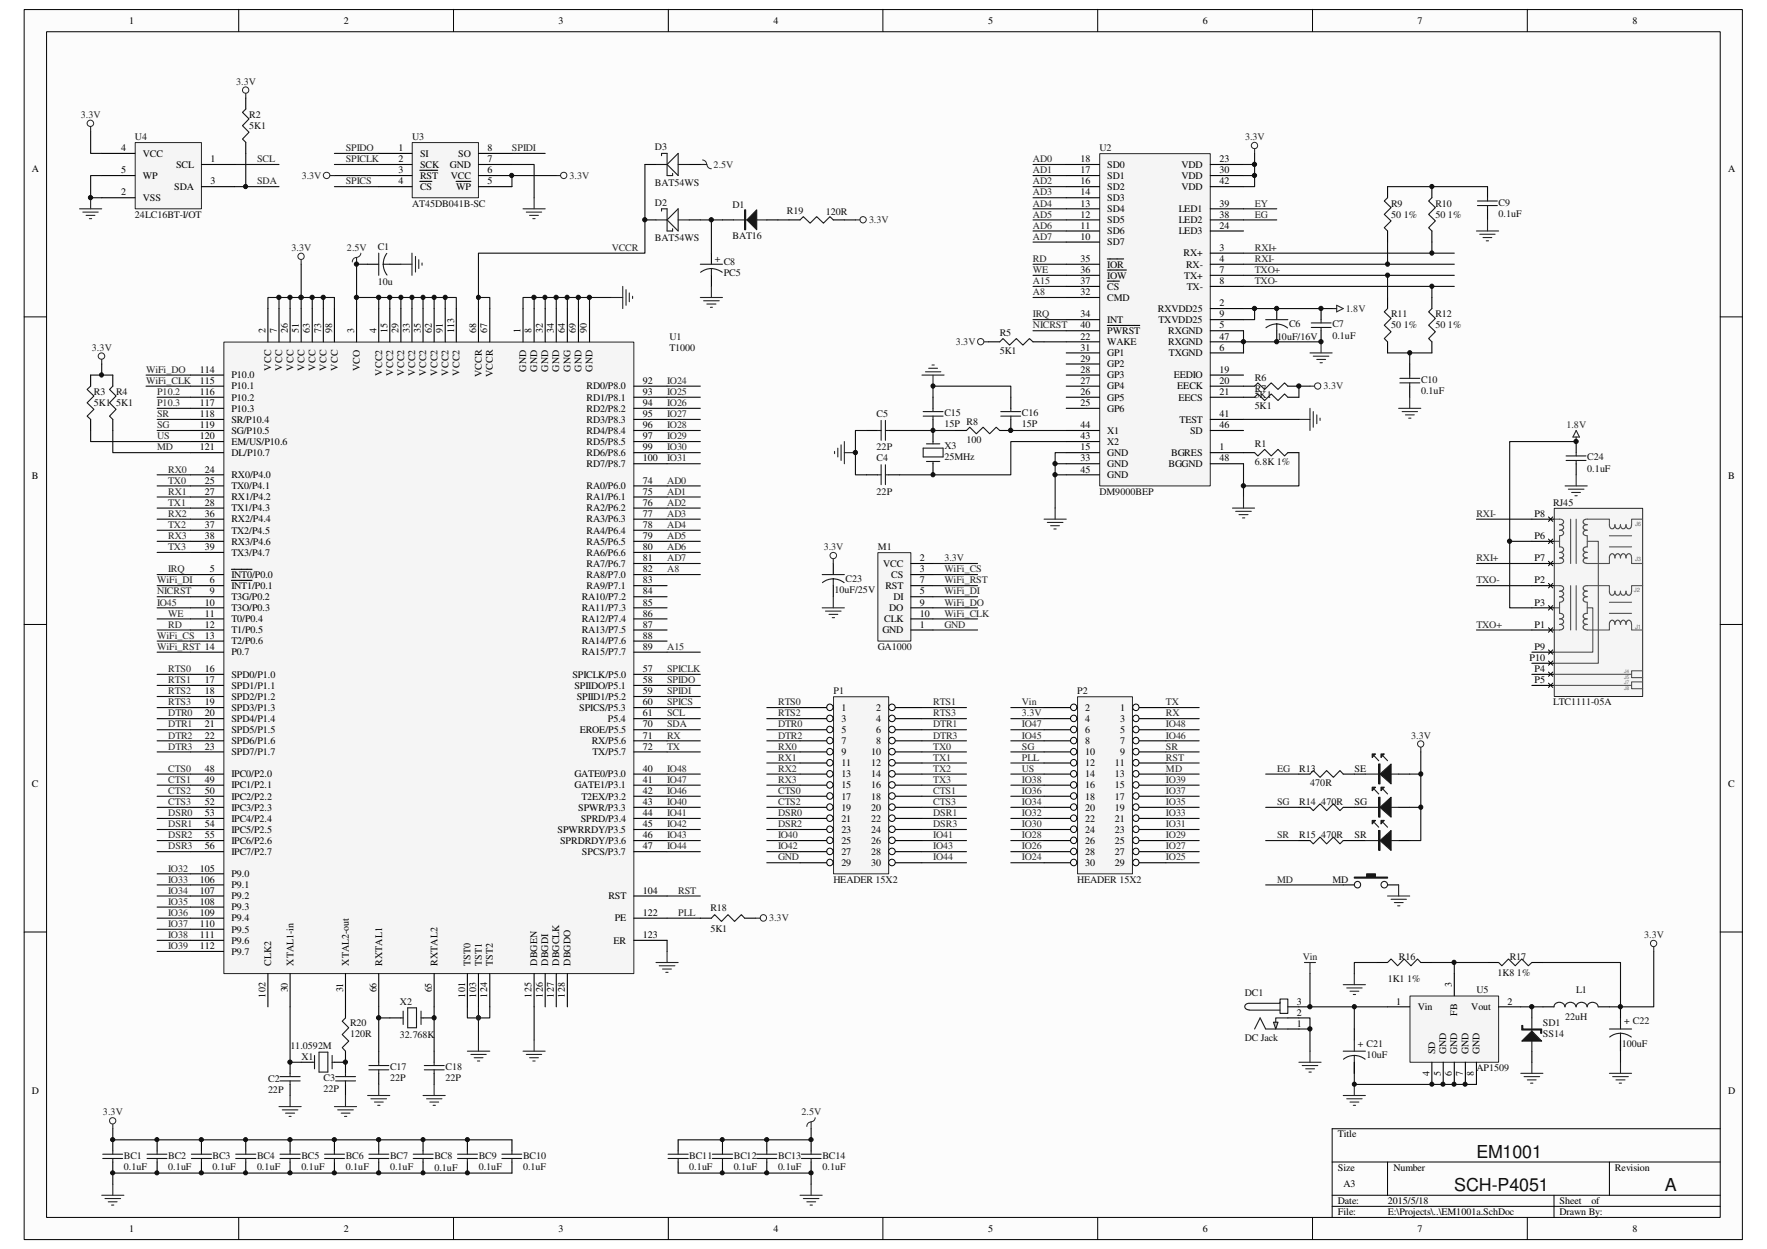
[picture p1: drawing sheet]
<svg xmlns="http://www.w3.org/2000/svg" width="297mm" height="210mm" viewBox="0 0 297 210" stroke-linecap="round" stroke-linejoin="round" font-family="sans-serif">
<defs><g id="words">
<g font-size="3" fill="#0e0e0e">
<text x="248.2" y="194.6">EM1001</text>
<text x="244.5" y="200.2">SCH-P4051</text>
<text x="279.9" y="200.2">A</text>
</g>
<g font-size="1.7">
<text x="21.7" y="4">1</text>
<text x="57.8" y="4">2</text>
<text x="93.9" y="4">3</text>
<text x="130" y="4">4</text>
<text x="166.1" y="4">5</text>
<text x="202.2" y="4">6</text>
<text x="238.3" y="4">7</text>
<text x="274.4" y="4">8</text>
<text x="5.3" y="28.9">A</text>
<text x="20.4" y="25.4">4</text>
<text x="20.4" y="29.1">5</text>
<text x="24" y="26.3">VCC</text>
<text x="29.6" y="28.2">SCL</text>
<text x="35.4" y="27.3">1</text>
<text x="67" y="25.4">1</text>
<text x="67" y="27.3">2</text>
<text x="67" y="29.1">3</text>
<text x="70.6" y="26.3">SI</text>
<text x="70.6" y="28.2">SCK</text>
<text x="75.6" y="28.2">GND</text>
<text x="77" y="26.3">SO</text>
<text x="82" y="25.4">8</text>
<text x="82" y="29.1">6</text>
<text x="82" y="27.3">7</text>
<text x="181.6" y="29.1">17</text>
<text x="181.6" y="27.3">18</text>
<text x="186.1" y="28.2">SD0</text>
<text x="198.6" y="28.2">VDD</text>
<text x="205" y="27.3">23</text>
<text x="205" y="29.1">30</text>
<text x="290.5" y="28.9">A</text>
<text x="20.4" y="32.9">2</text>
<text x="24" y="33.8">VSS</text>
<text x="24" y="30.1">WP</text>
<text x="29.3" y="31.9">SDA</text>
<text x="35.4" y="31">3</text>
<text x="67" y="31">4</text>
<text x="70.6" y="30.1">RST</text>
<text x="70.6" y="31.9">CS</text>
<text x="75.8" y="30.1">VCC</text>
<text x="76.7" y="31.9">WP</text>
<text x="82" y="31">5</text>
<text x="181.6" y="34.7">13</text>
<text x="181.6" y="32.9">14</text>
<text x="181.6" y="31">16</text>
<text x="186.1" y="35.6">SD4</text>
<text x="186.1" y="33.8">SD3</text>
<text x="186.1" y="31.9">SD2</text>
<text x="186.1" y="30.1">SD1</text>
<text x="198.2" y="35.6">LED1</text>
<text x="198.6" y="30.1">VDD</text>
<text x="198.6" y="31.9">VDD</text>
<text x="205" y="34.7">39</text>
<text x="205" y="31">42</text>
<text x="181.6" y="40.3">10</text>
<text x="181.6" y="38.4">11</text>
<text x="181.6" y="36.6">12</text>
<text x="186.1" y="41.2">SD7</text>
<text x="186.1" y="39.4">SD6</text>
<text x="186.1" y="37.5">SD5</text>
<text x="198.2" y="39.4">LED3</text>
<text x="198.2" y="37.5">LED2</text>
<text x="205" y="38.4">24</text>
<text x="205" y="36.6">38</text>
<text x="181.6" y="44">35</text>
<text x="181.6" y="45.9">36</text>
<text x="181.6" y="47.8">37</text>
<text x="186.1" y="45">IOR</text>
<text x="186.1" y="46.8">IOW</text>
<text x="199" y="43.1">RX+</text>
<text x="199.1" y="46.8">TX+</text>
<text x="199.4" y="45">RX-</text>
<text x="205" y="42.2">3</text>
<text x="205" y="44">4</text>
<text x="205" y="45.9">7</text>
<text x="205" y="47.8">8</text>
<text x="181.6" y="49.6">32</text>
<text x="181.6" y="53.3">34</text>
<text x="186.1" y="50.5">CMD</text>
<text x="186.1" y="48.7">CS</text>
<text x="194.6" y="52.4">RXVDD25</text>
<text x="199.5" y="48.7">TX-</text>
<text x="205" y="53.3">9</text>
<text x="205" y="51.5">2</text>
<text x="44.7" y="56" transform="rotate(-90 44.7 56)">2</text>
<text x="46.5" y="56" transform="rotate(-90 46.5 56)">7</text>
<text x="48.4" y="56" transform="rotate(-90 48.4 56)">26</text>
<text x="50.2" y="56" transform="rotate(-90 50.2 56)">51</text>
<text x="52.1" y="56" transform="rotate(-90 52.1 56)">63</text>
<text x="54" y="56" transform="rotate(-90 54 56)">73</text>
<text x="55.8" y="56" transform="rotate(-90 55.8 56)">98</text>
<text x="59.6" y="56" transform="rotate(-90 59.6 56)">3</text>
<text x="63.3" y="56" transform="rotate(-90 63.3 56)">4</text>
<text x="65.1" y="56" transform="rotate(-90 65.1 56)">15</text>
<text x="67" y="56" transform="rotate(-90 67 56)">29</text>
<text x="68.9" y="56" transform="rotate(-90 68.9 56)">33</text>
<text x="70.7" y="56" transform="rotate(-90 70.7 56)">35</text>
<text x="72.6" y="56" transform="rotate(-90 72.6 56)">62</text>
<text x="74.5" y="56" transform="rotate(-90 74.5 56)">91</text>
<text x="76.3" y="56" transform="rotate(-90 76.3 56)">113</text>
<text x="80" y="56" transform="rotate(-90 80 56)">68</text>
<text x="81.9" y="56" transform="rotate(-90 81.9 56)">67</text>
<text x="87.5" y="56" transform="rotate(-90 87.5 56)">1</text>
<text x="89.4" y="56" transform="rotate(-90 89.4 56)">8</text>
<text x="91.2" y="56" transform="rotate(-90 91.2 56)">32</text>
<text x="93.1" y="56" transform="rotate(-90 93.1 56)">34</text>
<text x="95" y="56" transform="rotate(-90 95 56)">64</text>
<text x="96.8" y="56" transform="rotate(-90 96.8 56)">69</text>
<text x="98.7" y="56" transform="rotate(-90 98.7 56)">90</text>
<text x="181.6" y="57.1">22</text>
<text x="181.6" y="58.9">31</text>
<text x="181.6" y="55.2">40</text>
<text x="186.1" y="58">WAKE</text>
<text x="186.1" y="59.9">GP1</text>
<text x="186.1" y="54.3">INT</text>
<text x="186.1" y="56.1">PWRST</text>
<text x="194.7" y="54.3">TXVDD25</text>
<text x="196.4" y="56.1">RXGND</text>
<text x="196.4" y="58">RXGND</text>
<text x="196.5" y="59.9">TXGND</text>
<text x="205" y="55.2">5</text>
<text x="205" y="58.9">6</text>
<text x="205" y="57.1">47</text>
<text x="33.6" y="62.7">114</text>
<text x="33.6" y="64.5">115</text>
<text x="38.9" y="63.6">P10.0</text>
<text x="38.9" y="65.4">P10.1</text>
<text x="45.6" y="62.3" transform="rotate(-90 45.6 62.3)">VCC</text>
<text x="47.5" y="62.3" transform="rotate(-90 47.5 62.3)">VCC</text>
<text x="49.3" y="62.3" transform="rotate(-90 49.3 62.3)">VCC</text>
<text x="51.2" y="62.3" transform="rotate(-90 51.2 62.3)">VCC</text>
<text x="53" y="62.3" transform="rotate(-90 53 62.3)">VCC</text>
<text x="54.9" y="62.3" transform="rotate(-90 54.9 62.3)">VCC</text>
<text x="56.8" y="62.3" transform="rotate(-90 56.8 62.3)">VCC</text>
<text x="60.5" y="62.4" transform="rotate(-90 60.5 62.4)">VCO</text>
<text x="64.2" y="63.1" transform="rotate(-90 64.2 63.1)">VCC2</text>
<text x="66.1" y="63.1" transform="rotate(-90 66.1 63.1)">VCC2</text>
<text x="67.9" y="63.1" transform="rotate(-90 67.9 63.1)">VCC2</text>
<text x="69.8" y="63.1" transform="rotate(-90 69.8 63.1)">VCC2</text>
<text x="71.7" y="63.1" transform="rotate(-90 71.7 63.1)">VCC2</text>
<text x="73.5" y="63.1" transform="rotate(-90 73.5 63.1)">VCC2</text>
<text x="75.4" y="63.1" transform="rotate(-90 75.4 63.1)">VCC2</text>
<text x="77.3" y="63.1" transform="rotate(-90 77.3 63.1)">VCC2</text>
<text x="81" y="63.4" transform="rotate(-90 81 63.4)">VCCR</text>
<text x="82.8" y="63.4" transform="rotate(-90 82.8 63.4)">VCCR</text>
<text x="88.4" y="62.4" transform="rotate(-90 88.4 62.4)">GND</text>
<text x="90.3" y="62.4" transform="rotate(-90 90.3 62.4)">GND</text>
<text x="92.2" y="62.4" transform="rotate(-90 92.2 62.4)">GND</text>
<text x="94" y="62.4" transform="rotate(-90 94 62.4)">GND</text>
<text x="95.9" y="62.4" transform="rotate(-90 95.9 62.4)">GNG</text>
<text x="97.7" y="62.4" transform="rotate(-90 97.7 62.4)">GND</text>
<text x="98.6" y="65.4">RD0/P8.0</text>
<text x="99.6" y="62.4" transform="rotate(-90 99.6 62.4)">GND</text>
<text x="108.1" y="64.5">92</text>
<text x="181.6" y="64.5">27</text>
<text x="181.6" y="62.7">28</text>
<text x="181.6" y="60.8">29</text>
<text x="186.1" y="65.4">GP4</text>
<text x="186.1" y="63.6">GP3</text>
<text x="186.1" y="61.7">GP2</text>
<text x="197.3" y="63.6">EEDIO</text>
<text x="197.9" y="65.4">EECK</text>
<text x="205" y="62.7">19</text>
<text x="205" y="64.5">20</text>
<text x="33.6" y="66.4">116</text>
<text x="33.6" y="68.2">117</text>
<text x="33.6" y="70.1">118</text>
<text x="33.6" y="72">119</text>
<text x="38.9" y="67.3">P10.2</text>
<text x="38.9" y="69.2">P10.3</text>
<text x="38.9" y="71">SR/P10.4</text>
<text x="98.6" y="67.3">RD1/P8.1</text>
<text x="98.6" y="69.2">RD2/P8.2</text>
<text x="98.6" y="71">RD3/P8.3</text>
<text x="108.1" y="66.4">93</text>
<text x="108.1" y="68.2">94</text>
<text x="108.1" y="70.1">95</text>
<text x="108.1" y="72">96</text>
<text x="181.6" y="68.2">25</text>
<text x="181.6" y="66.4">26</text>
<text x="181.6" y="72">44</text>
<text x="186.1" y="69.2">GP6</text>
<text x="186.1" y="67.3">GP5</text>
<text x="198.1" y="67.3">EECS</text>
<text x="198.3" y="71">TEST</text>
<text x="205" y="70.1">41</text>
<text x="205" y="72">46</text>
<text x="205" y="66.4">21</text>
<text x="33.6" y="73.8">120</text>
<text x="33.6" y="75.7">121</text>
<text x="38.9" y="72.9">SG/P10.5</text>
<text x="38.9" y="74.8">EM/US/P10.6</text>
<text x="38.9" y="76.6">DL/P10.7</text>
<text x="98.6" y="72.9">RD4/P8.4</text>
<text x="98.6" y="74.8">RD5/P8.5</text>
<text x="98.6" y="76.6">RD6/P8.6</text>
<text x="108.1" y="73.8">97</text>
<text x="108.1" y="75.7">99</text>
<text x="108.1" y="77.6">100</text>
<text x="181.6" y="75.7">15</text>
<text x="181.6" y="77.6">33</text>
<text x="181.6" y="73.8">43</text>
<text x="186.1" y="76.6">GND</text>
<text x="186.1" y="74.8">X2</text>
<text x="186.1" y="72.9">X1</text>
<text x="196.9" y="76.6">BGRES</text>
<text x="200.1" y="72.9">SD</text>
<text x="205" y="75.7">1</text>
<text x="205" y="77.6">48</text>
<text x="5.4" y="80.6">B</text>
<text x="34.4" y="79.4">24</text>
<text x="34.4" y="81.3">25</text>
<text x="34.4" y="83.1">27</text>
<text x="38.9" y="80.3">RX0/P4.0</text>
<text x="38.9" y="82.2">TX0/P4.1</text>
<text x="98.6" y="82.2">RA0/P6.0</text>
<text x="98.6" y="78.5">RD7/P8.7</text>
<text x="108.1" y="81.3">74</text>
<text x="108.1" y="83.1">75</text>
<text x="181.6" y="79.4">45</text>
<text x="186.1" y="78.5">GND</text>
<text x="186.1" y="80.3">GND</text>
<text x="196.4" y="78.5">BGGND</text>
<text x="290.5" y="80.6">B</text>
<text x="34.4" y="85">28</text>
<text x="34.4" y="86.9">36</text>
<text x="34.4" y="88.7">37</text>
<text x="38.9" y="84.1">RX1/P4.2</text>
<text x="38.9" y="85.9">TX1/P4.3</text>
<text x="38.9" y="87.8">RX2/P4.4</text>
<text x="38.9" y="89.7">TX2/P4.5</text>
<text x="98.6" y="84.1">RA1/P6.1</text>
<text x="98.6" y="85.9">RA2/P6.2</text>
<text x="98.6" y="87.8">RA3/P6.3</text>
<text x="98.6" y="89.7">RA4/P6.4</text>
<text x="108.1" y="85">76</text>
<text x="108.1" y="86.9">77</text>
<text x="108.1" y="88.7">78</text>
<text x="258" y="86.9">P8</text>
<text x="34.4" y="90.6">38</text>
<text x="34.4" y="92.5">39</text>
<text x="38.9" y="91.5">RX3/P4.6</text>
<text x="38.9" y="93.4">TX3/P4.7</text>
<text x="98.6" y="91.5">RA5/P6.5</text>
<text x="98.6" y="93.4">RA6/P6.6</text>
<text x="98.6" y="95.2">RA7/P6.7</text>
<text x="108.1" y="90.6">79</text>
<text x="108.1" y="92.5">80</text>
<text x="108.1" y="94.3">81</text>
<text x="148.5" y="95.2">VCC</text>
<text x="154.6" y="94.3">2</text>
<text x="258" y="90.6">P6</text>
<text x="258" y="94.3">P7</text>
<text x="34.4" y="101.8">10</text>
<text x="35.3" y="96.2">5</text>
<text x="35.3" y="98">6</text>
<text x="35.3" y="99.9">9</text>
<text x="38.9" y="97.1">INT0/P0.0</text>
<text x="38.9" y="99">INT1/P0.1</text>
<text x="38.9" y="100.8">T3G/P0.2</text>
<text x="97.8" y="100.8">RA10/P7.2</text>
<text x="98.6" y="97.1">RA8/P7.0</text>
<text x="98.6" y="99">RA9/P7.1</text>
<text x="108.1" y="96.2">82</text>
<text x="108.1" y="98">83</text>
<text x="108.1" y="99.9">84</text>
<text x="108.1" y="101.8">85</text>
<text x="148.8" y="99">RST</text>
<text x="149.8" y="97.1">CS</text>
<text x="150.2" y="100.8">DI</text>
<text x="154.6" y="101.8">9</text>
<text x="154.6" y="99.9">5</text>
<text x="154.6" y="96.2">3</text>
<text x="154.6" y="98">7</text>
<text x="258" y="98">P2</text>
<text x="258" y="101.8">P3</text>
<text x="34.4" y="103.6">11</text>
<text x="34.4" y="105.5">12</text>
<text x="34.4" y="107.4">13</text>
<text x="38.9" y="102.7">T3O/P0.3</text>
<text x="38.9" y="104.6">T0/P0.4</text>
<text x="38.9" y="106.4">T1/P0.5</text>
<text x="97.8" y="102.7">RA11/P7.3</text>
<text x="97.8" y="104.6">RA12/P7.4</text>
<text x="97.8" y="106.4">RA13/P7.5</text>
<text x="108.1" y="103.6">86</text>
<text x="108.1" y="105.5">87</text>
<text x="108.1" y="107.4">88</text>
<text x="148.3" y="106.4">GND</text>
<text x="148.6" y="104.6">CLK</text>
<text x="149.5" y="102.7">DO</text>
<text x="154.6" y="103.6">10</text>
<text x="154.6" y="105.5">1</text>
<text x="258" y="105.5">P1</text>
<text x="34.4" y="112.9">16</text>
<text x="38.9" y="108.3">T2/P0.6</text>
<text x="38.9" y="110.2">P0.7</text>
<text x="38.9" y="113.9">SPD0/P1.0</text>
<text x="96.2" y="113.9">SPICLK/P5.0</text>
<text x="97.8" y="108.3">RA14/P7.6</text>
<text x="97.8" y="110.2">RA15/P7.7</text>
<text x="108.1" y="109.2">89</text>
<text x="108.1" y="112.9">57</text>
<text x="257.1" y="111.1">P10</text>
<text x="258" y="112.9">P4</text>
<text x="258" y="109.2">P9</text>
<text x="34.4" y="114.8">17</text>
<text x="34.4" y="116.7">18</text>
<text x="34.4" y="118.5">19</text>
<text x="38.9" y="115.7">SPD1/P1.1</text>
<text x="38.9" y="117.6">SPD2/P1.2</text>
<text x="38.9" y="119.5">SPD3/P1.3</text>
<text x="96.6" y="115.7">SPIIDO/P5.1</text>
<text x="96.9" y="117.6">SPIID1/P5.2</text>
<text x="97.4" y="119.5">SPICS/P5.3</text>
<text x="108.1" y="118.5">60</text>
<text x="108.1" y="114.8">58</text>
<text x="108.1" y="116.7">59</text>
<text x="141.4" y="119.5">1</text>
<text x="147.3" y="119.5">2</text>
<text x="182.4" y="119.5">2</text>
<text x="188.3" y="119.5">1</text>
<text x="258" y="114.8">P5</text>
<text x="34.4" y="120.4">20</text>
<text x="34.4" y="122.3">21</text>
<text x="34.4" y="124.1">22</text>
<text x="34.4" y="126">23</text>
<text x="38.9" y="121.3">SPD4/P1.4</text>
<text x="38.9" y="123.2">SPD5/P1.5</text>
<text x="38.9" y="125.1">SPD6/P1.6</text>
<text x="97.4" y="123.2">EROE/P5.5</text>
<text x="99.5" y="125.1">RX/P5.6</text>
<text x="102.2" y="121.3">P5.4</text>
<text x="108.1" y="120.4">61</text>
<text x="108.1" y="124.1">71</text>
<text x="108.1" y="126">72</text>
<text x="108.1" y="122.3">70</text>
<text x="141.4" y="121.3">3</text>
<text x="141.4" y="123.2">5</text>
<text x="141.4" y="125.1">7</text>
<text x="147.3" y="121.3">4</text>
<text x="147.3" y="123.2">6</text>
<text x="147.3" y="125.1">8</text>
<text x="182.4" y="121.3">4</text>
<text x="182.4" y="123.2">6</text>
<text x="182.4" y="125.1">8</text>
<text x="188.3" y="121.3">3</text>
<text x="188.3" y="123.2">5</text>
<text x="188.3" y="125.1">7</text>
<text x="34.4" y="129.7">48</text>
<text x="34.4" y="131.6">49</text>
<text x="38.9" y="126.9">SPD7/P1.7</text>
<text x="38.9" y="130.6">IPC0/P2.0</text>
<text x="96.6" y="130.6">GATE0/P3.0</text>
<text x="99.6" y="126.9">TX/P5.7</text>
<text x="108.1" y="129.7">40</text>
<text x="108.1" y="131.6">41</text>
<text x="141.4" y="126.9">9</text>
<text x="141.4" y="128.8">11</text>
<text x="141.4" y="130.6">13</text>
<text x="146.4" y="126.9">10</text>
<text x="146.4" y="128.8">12</text>
<text x="146.4" y="130.6">14</text>
<text x="182.4" y="126.9">10</text>
<text x="182.4" y="128.8">12</text>
<text x="182.4" y="130.6">14</text>
<text x="187.4" y="128.8">11</text>
<text x="187.4" y="130.6">13</text>
<text x="188.3" y="126.9">9</text>
<text x="5.4" y="132.2">C</text>
<text x="34.4" y="133.4">50</text>
<text x="34.4" y="135.3">52</text>
<text x="34.4" y="137.2">53</text>
<text x="38.9" y="132.5">IPC1/P2.1</text>
<text x="38.9" y="134.4">IPC2/P2.2</text>
<text x="38.9" y="136.2">IPC3/P2.3</text>
<text x="96.6" y="132.5">GATE1/P3.1</text>
<text x="97.2" y="136.2">SPWR/P3.3</text>
<text x="97.7" y="134.4">T2EX/P3.2</text>
<text x="108.1" y="133.4">42</text>
<text x="108.1" y="137.2">44</text>
<text x="108.1" y="135.3">43</text>
<text x="141.4" y="132.5">15</text>
<text x="141.4" y="134.4">17</text>
<text x="141.4" y="136.2">19</text>
<text x="146.4" y="132.5">16</text>
<text x="146.4" y="134.4">18</text>
<text x="146.4" y="136.2">20</text>
<text x="182.4" y="132.5">16</text>
<text x="182.4" y="134.4">18</text>
<text x="182.4" y="136.2">20</text>
<text x="187.4" y="132.5">15</text>
<text x="187.4" y="134.4">17</text>
<text x="187.4" y="136.2">19</text>
<text x="290.5" y="132.2">C</text>
<text x="34.4" y="139">54</text>
<text x="34.4" y="140.9">55</text>
<text x="34.4" y="142.7">56</text>
<text x="38.9" y="138.1">IPC4/P2.4</text>
<text x="38.9" y="140">IPC5/P2.5</text>
<text x="38.9" y="141.8">IPC6/P2.6</text>
<text x="38.9" y="143.7">IPC7/P2.7</text>
<text x="93.7" y="140">SPWRRDY/P3.5</text>
<text x="94.1" y="141.8">SPRDRDY/P3.6</text>
<text x="97.6" y="138.1">SPRD/P3.4</text>
<text x="97.8" y="143.7">SPCS/P3.7</text>
<text x="108.1" y="142.7">47</text>
<text x="108.1" y="140.9">46</text>
<text x="108.1" y="139">45</text>
<text x="141.4" y="138.1">21</text>
<text x="141.4" y="140">23</text>
<text x="141.4" y="141.8">25</text>
<text x="141.4" y="143.7">27</text>
<text x="146.4" y="138.1">22</text>
<text x="146.4" y="140">24</text>
<text x="146.4" y="141.8">26</text>
<text x="146.4" y="143.7">28</text>
<text x="182.4" y="138.1">22</text>
<text x="182.4" y="140">24</text>
<text x="182.4" y="141.8">26</text>
<text x="182.4" y="143.7">28</text>
<text x="187.4" y="138.1">21</text>
<text x="187.4" y="140">23</text>
<text x="187.4" y="141.8">25</text>
<text x="187.4" y="143.7">27</text>
<text x="33.6" y="146.5">105</text>
<text x="33.6" y="148.3">106</text>
<text x="38.9" y="147.4">P9.0</text>
<text x="38.9" y="149.3">P9.1</text>
<text x="141.4" y="145.5">29</text>
<text x="146.4" y="145.5">30</text>
<text x="182.4" y="145.5">30</text>
<text x="187.4" y="145.5">29</text>
<text x="33.6" y="150.2">107</text>
<text x="33.6" y="152.1">108</text>
<text x="33.6" y="153.9">109</text>
<text x="33.6" y="155.8">110</text>
<text x="38.9" y="151.1">P9.2</text>
<text x="38.9" y="153">P9.3</text>
<text x="38.9" y="154.9">P9.4</text>
<text x="102.3" y="151.1">RST</text>
<text x="103.3" y="154.9">PE</text>
<text x="108.1" y="153.9">122</text>
<text x="108.1" y="150.2">104</text>
<text x="33.6" y="157.6">111</text>
<text x="33.6" y="159.5">112</text>
<text x="38.9" y="156.7">P9.5</text>
<text x="38.9" y="158.6">P9.6</text>
<text x="38.9" y="160.4">P9.7</text>
<text x="103.1" y="158.6">ER</text>
<text x="108.1" y="157.6">123</text>
<text x="44.7" y="167.6" transform="rotate(-90 44.7 167.6)">102</text>
<text x="45.6" y="162.3" transform="rotate(-90 45.6 162.3)">CLK2</text>
<text x="48.4" y="166.8" transform="rotate(-90 48.4 166.8)">30</text>
<text x="49.3" y="162.3" transform="rotate(-90 49.3 162.3)">XTAL1-in</text>
<text x="57.7" y="166.8" transform="rotate(-90 57.7 166.8)">31</text>
<text x="58.6" y="162.3" transform="rotate(-90 58.6 162.3)">XTAL2-out</text>
<text x="63.3" y="166.8" transform="rotate(-90 63.3 166.8)">66</text>
<text x="64.2" y="162.3" transform="rotate(-90 64.2 162.3)">RXTAL1</text>
<text x="72.6" y="166.8" transform="rotate(-90 72.6 166.8)">65</text>
<text x="73.5" y="162.3" transform="rotate(-90 73.5 162.3)">RXTAL2</text>
<text x="78.2" y="167.6" transform="rotate(-90 78.2 167.6)">101</text>
<text x="79.1" y="162.3" transform="rotate(-90 79.1 162.3)">TST0</text>
<text x="80" y="167.6" transform="rotate(-90 80 167.6)">103</text>
<text x="81" y="162.3" transform="rotate(-90 81 162.3)">TST1</text>
<text x="81.9" y="167.6" transform="rotate(-90 81.9 167.6)">124</text>
<text x="82.8" y="162.3" transform="rotate(-90 82.8 162.3)">TST2</text>
<text x="89.4" y="167.6" transform="rotate(-90 89.4 167.6)">125</text>
<text x="90.3" y="162.3" transform="rotate(-90 90.3 162.3)">DBGEN</text>
<text x="91.2" y="167.6" transform="rotate(-90 91.2 167.6)">126</text>
<text x="92.2" y="162.3" transform="rotate(-90 92.2 162.3)">DBGDI</text>
<text x="93.1" y="167.6" transform="rotate(-90 93.1 167.6)">127</text>
<text x="94" y="162.3" transform="rotate(-90 94 162.3)">DBGCLK</text>
<text x="95" y="167.6" transform="rotate(-90 95 167.6)">128</text>
<text x="95.9" y="162.3" transform="rotate(-90 95.9 162.3)">DBGDO</text>
<text x="244" y="165.9" transform="rotate(-90 244 165.9)">3</text>
<text x="218" y="172.6">1</text>
<text x="218" y="168.8">3</text>
<text x="218" y="170.7">2</text>
<text x="234.7" y="168.8">1</text>
<text x="238.3" y="169.8">Vin</text>
<text x="245" y="170.7" transform="rotate(-90 245 170.7)">FB</text>
<text x="247.3" y="169.8">Vout</text>
<text x="253.4" y="168.8">2</text>
<text x="241.3" y="177.2" transform="rotate(-90 241.3 177.2)">SD</text>
<text x="243.1" y="177.2" transform="rotate(-90 243.1 177.2)">GND</text>
<text x="245" y="177.2" transform="rotate(-90 245 177.2)">GND</text>
<text x="246.8" y="177.2" transform="rotate(-90 246.8 177.2)">GND</text>
<text x="248.7" y="177.2" transform="rotate(-90 248.7 177.2)">GND</text>
<text x="5.3" y="183.9">D</text>
<text x="240.3" y="180.8" transform="rotate(-90 240.3 180.8)">4</text>
<text x="242.2" y="180.8" transform="rotate(-90 242.2 180.8)">5</text>
<text x="244" y="180.8" transform="rotate(-90 244 180.8)">6</text>
<text x="245.9" y="180.8" transform="rotate(-90 245.9 180.8)">7</text>
<text x="247.8" y="180.8" transform="rotate(-90 247.8 180.8)">8</text>
<text x="290.5" y="183.9">D</text>
<text x="224.9" y="191.1">Title</text>
<text x="224.9" y="196.7">Size</text>
<text x="234.2" y="196.7">Number</text>
<text x="271.5" y="196.7">Revision</text>
<text x="224.9" y="202.3">Date:</text>
<text x="225.8" y="199.5">A3</text>
<text x="233.3" y="202.3">2015/5/18</text>
<text x="262.2" y="202.3">Sheet</text>
<text x="267.5" y="202.3">of</text>
<text x="21.7" y="207">1</text>
<text x="57.8" y="207">2</text>
<text x="93.9" y="207">3</text>
<text x="130" y="207">4</text>
<text x="166.1" y="207">5</text>
<text x="202.2" y="207">6</text>
<text x="224.9" y="204.2">File:</text>
<text x="233.3" y="204.2">E:\Projects\..\EM1001a.SchDoc</text>
<text x="238.3" y="207">7</text>
<text x="262.2" y="204.2">Drawn By:</text>
<text x="274.4" y="207">8</text>
</g>
<g font-size="1.7" fill="#262626">
<text x="39.7" y="14.2">3.3V</text>
<text x="13.6" y="19.8">3.3V</text>
<text x="209.3" y="23.5">3.3V</text>
<text x="43.2" y="27.3">SCL</text>
<text x="58.1" y="25.4">SPIDO</text>
<text x="58.1" y="27.3">SPICLK</text>
<text x="86.1" y="25.4">SPIDI</text>
<text x="120" y="28.2">2.5V</text>
<text x="173.6" y="27.3">AD0</text>
<text x="173.6" y="29.1">AD1</text>
<text x="43.2" y="31">SDA</text>
<text x="50.7" y="30.1">3.3V</text>
<text x="58.1" y="31">SPICS</text>
<text x="95.8" y="30.1">3.3V</text>
<text x="173.6" y="31">AD2</text>
<text x="173.6" y="32.9">AD3</text>
<text x="173.6" y="34.7">AD4</text>
<text x="210.9" y="34.7">EY</text>
<text x="146.1" y="37.5">3.3V</text>
<text x="173.6" y="36.6">AD5</text>
<text x="173.6" y="38.4">AD6</text>
<text x="173.6" y="40.3">AD7</text>
<text x="210.9" y="36.6">EG</text>
<text x="49" y="42.2">3.3V</text>
<text x="58.3" y="42.2">2.5V</text>
<text x="102.8" y="42.2">VCCR</text>
<text x="173.6" y="44">RD</text>
<text x="173.6" y="45.9">WE</text>
<text x="173.6" y="47.8">A15</text>
<text x="210.9" y="42.2">RXI+</text>
<text x="210.9" y="44">RXI-</text>
<text x="210.9" y="47.8">TXO-</text>
<text x="210.9" y="45.9">TXO+</text>
<text x="173.6" y="53.3">IRQ</text>
<text x="173.6" y="49.6">A8</text>
<text x="226.2" y="52.4">1.8V</text>
<text x="15.4" y="58.9">3.3V</text>
<text x="160.7" y="58">3.3V</text>
<text x="173.6" y="55.2">NICRST</text>
<text x="24.5" y="62.7">WiFi_DO</text>
<text x="24.5" y="64.5">WiFi_CLK</text>
<text x="112.1" y="64.5">IO24</text>
<text x="222.5" y="65.4">3.3V</text>
<text x="26.4" y="70.1">SR</text>
<text x="26.4" y="72">SG</text>
<text x="26.4" y="66.4">P10.2</text>
<text x="26.4" y="68.2">P10.3</text>
<text x="112.1" y="66.4">IO25</text>
<text x="112.1" y="68.2">IO26</text>
<text x="112.1" y="70.1">IO27</text>
<text x="112.1" y="72">IO28</text>
<text x="263.4" y="72">1.8V</text>
<text x="26.4" y="75.7">MD</text>
<text x="26.4" y="73.8">US</text>
<text x="112.1" y="73.8">IO29</text>
<text x="112.1" y="75.7">IO30</text>
<text x="112.1" y="77.6">IO31</text>
<text x="28.3" y="81.3">TX0</text>
<text x="28.3" y="79.4">RX0</text>
<text x="28.3" y="83.1">RX1</text>
<text x="112.1" y="81.3">AD0</text>
<text x="112.1" y="83.1">AD1</text>
<text x="28.3" y="85">TX1</text>
<text x="28.3" y="88.7">TX2</text>
<text x="28.3" y="86.9">RX2</text>
<text x="112.1" y="85">AD2</text>
<text x="112.1" y="86.9">AD3</text>
<text x="112.1" y="88.7">AD4</text>
<text x="248.2" y="86.9">RXI-</text>
<text x="28.3" y="92.5">TX3</text>
<text x="28.3" y="90.6">RX3</text>
<text x="112.1" y="90.6">AD5</text>
<text x="112.1" y="92.5">AD6</text>
<text x="112.1" y="94.3">AD7</text>
<text x="138.5" y="92.5">3.3V</text>
<text x="158.7" y="94.3">3.3V</text>
<text x="248.2" y="94.3">RXI+</text>
<text x="26.4" y="99.9">NICRST</text>
<text x="26.4" y="101.8">IO45</text>
<text x="26.4" y="98">WiFi_DI</text>
<text x="28.3" y="96.2">IRQ</text>
<text x="112.1" y="96.2">A8</text>
<text x="158.7" y="96.2">WiFi_CS</text>
<text x="158.7" y="101.8">WiFi_DO</text>
<text x="158.7" y="99.9">WiFi_DI</text>
<text x="158.7" y="98">WiFi_RST</text>
<text x="248.2" y="98">TXO-</text>
<text x="26.4" y="107.4">WiFi_CS</text>
<text x="28.3" y="105.5">RD</text>
<text x="28.3" y="103.6">WE</text>
<text x="158.7" y="105.5">GND</text>
<text x="158.7" y="103.6">WiFi_CLK</text>
<text x="248.2" y="105.5">TXO+</text>
<text x="26.4" y="109.2">WiFi_RST 14</text>
<text x="28.3" y="112.9">RTS0</text>
<text x="112.1" y="109.2">A15</text>
<text x="112.1" y="112.9">SPICLK</text>
<text x="28.3" y="114.8">RTS1</text>
<text x="28.3" y="116.7">RTS2</text>
<text x="28.3" y="118.5">RTS3</text>
<text x="112.1" y="116.7">SPIDI</text>
<text x="112.1" y="114.8">SPIDO</text>
<text x="112.1" y="118.5">SPICS</text>
<text x="130.8" y="118.5">RTS0</text>
<text x="156.9" y="118.5">RTS1</text>
<text x="171.8" y="118.5">Vin</text>
<text x="196" y="118.5">TX</text>
<text x="28.3" y="120.4">DTR0</text>
<text x="28.3" y="122.3">DTR1</text>
<text x="28.3" y="124.1">DTR2</text>
<text x="28.3" y="126">DTR3</text>
<text x="112.1" y="124.1">RX</text>
<text x="112.1" y="126">TX</text>
<text x="112.1" y="122.3">SDA</text>
<text x="112.1" y="120.4">SCL</text>
<text x="130.8" y="126">RX0</text>
<text x="130.8" y="120.4">RTS2</text>
<text x="130.8" y="122.3">DTR0</text>
<text x="130.8" y="124.1">DTR2</text>
<text x="156.9" y="126">TX0</text>
<text x="156.9" y="120.4">RTS3</text>
<text x="156.9" y="122.3">DTR1</text>
<text x="156.9" y="124.1">DTR3</text>
<text x="171.8" y="122.3">IO47</text>
<text x="171.8" y="124.1">IO45</text>
<text x="171.8" y="120.4">3.3V</text>
<text x="171.8" y="126">SG</text>
<text x="196" y="124.1">IO46</text>
<text x="196" y="122.3">IO48</text>
<text x="196" y="120.4">RX</text>
<text x="196" y="126">SR</text>
<text x="237.2" y="124.1">3.3V</text>
<text x="28.3" y="129.7">CTS0</text>
<text x="28.3" y="131.6">CTS1</text>
<text x="112.1" y="131.6">IO47</text>
<text x="112.1" y="129.7">IO48</text>
<text x="130.8" y="127.8">RX1</text>
<text x="130.8" y="129.7">RX2</text>
<text x="130.8" y="131.6">RX3</text>
<text x="156.9" y="127.8">TX1</text>
<text x="156.9" y="129.7">TX2</text>
<text x="156.9" y="131.6">TX3</text>
<text x="171.8" y="131.6">IO38</text>
<text x="171.8" y="129.7">US</text>
<text x="171.8" y="127.8">PLL</text>
<text x="196" y="131.6">IO39</text>
<text x="196" y="127.8">RST</text>
<text x="196" y="129.7">MD</text>
<text x="214.7" y="129.7">EG</text>
<text x="28.3" y="133.4">CTS2</text>
<text x="28.3" y="135.3">CTS3</text>
<text x="28.3" y="137.2">DSR0</text>
<text x="112.1" y="135.3">IO40</text>
<text x="112.1" y="137.2">IO41</text>
<text x="112.1" y="133.4">IO46</text>
<text x="130.8" y="133.4">CTS0</text>
<text x="130.8" y="135.3">CTS2</text>
<text x="130.8" y="137.2">DSR0</text>
<text x="156.9" y="137.2">DSR1</text>
<text x="156.9" y="133.4">CTS1</text>
<text x="156.9" y="135.3">CTS3</text>
<text x="171.8" y="137.2">IO32</text>
<text x="171.8" y="135.3">IO34</text>
<text x="171.8" y="133.4">IO36</text>
<text x="196" y="137.2">IO33</text>
<text x="196" y="135.3">IO35</text>
<text x="196" y="133.4">IO37</text>
<text x="214.7" y="135.3">SG</text>
<text x="28.3" y="139">DSR1</text>
<text x="28.3" y="140.9">DSR2</text>
<text x="28.3" y="142.7">DSR3</text>
<text x="112.1" y="139">IO42</text>
<text x="112.1" y="140.9">IO43</text>
<text x="112.1" y="142.7">IO44</text>
<text x="130.8" y="139">DSR2</text>
<text x="130.8" y="140.9">IO40</text>
<text x="130.8" y="142.7">IO42</text>
<text x="156.9" y="139">DSR3</text>
<text x="156.9" y="140.9">IO41</text>
<text x="156.9" y="142.7">IO43</text>
<text x="171.8" y="142.7">IO26</text>
<text x="171.8" y="140.9">IO28</text>
<text x="171.8" y="139">IO30</text>
<text x="196" y="142.7">IO27</text>
<text x="196" y="140.9">IO29</text>
<text x="196" y="139">IO31</text>
<text x="214.7" y="140.9">SR</text>
<text x="28.3" y="146.5">IO32</text>
<text x="28.3" y="148.3">IO33</text>
<text x="130.8" y="144.6">GND</text>
<text x="156.9" y="144.6">IO44</text>
<text x="171.8" y="144.6">IO24</text>
<text x="196" y="144.6">IO25</text>
<text x="214.7" y="148.3">MD</text>
<text x="28.3" y="150.2">IO34</text>
<text x="28.3" y="152.1">IO35</text>
<text x="28.3" y="153.9">IO36</text>
<text x="28.3" y="155.8">IO37</text>
<text x="114" y="150.2">RST</text>
<text x="114" y="153.9">PLL</text>
<text x="129.3" y="154.9">3.3V</text>
<text x="28.3" y="157.6">IO38</text>
<text x="28.3" y="159.5">IO39</text>
<text x="219" y="161.4">Vin</text>
<text x="276.4" y="157.6">3.3V</text>
<text x="17.3" y="187.5">3.3V</text>
<text x="134.7" y="187.5">2.5V</text>
</g>
<g font-size="1.7" fill="#0e0e0e">
<text x="22.7" y="23.5">U4</text>
<text x="41.9" y="19.8">R2</text>
<text x="41.9" y="21.7">5K1</text>
<text x="69.3" y="23.5">U3</text>
<text x="110.1" y="25.2">D3</text>
<text x="184.8" y="25.4">U2</text>
<text x="69.3" y="34.7">AT45DB041B-SC</text>
<text x="110.1" y="34.5">D2</text>
<text x="110.1" y="31.2">BAT54WS</text>
<text x="123.1" y="34.9">D1</text>
<text x="233.8" y="34.7">R9</text>
<text x="241.3" y="34.7">R10</text>
<text x="251.9" y="34.5">C9</text>
<text x="22.7" y="36.6">24LC16BT-I/OT</text>
<text x="63.5" y="42">C1</text>
<text x="110.1" y="40.5">BAT54WS</text>
<text x="123.1" y="40.1">BAT16</text>
<text x="132.3" y="36">R19</text>
<text x="138.8" y="36.2">120R</text>
<text x="233.8" y="36.6">50 1%</text>
<text x="241.3" y="36.6">50 1%</text>
<text x="251.9" y="36.4">0.1uF</text>
<text x="63.5" y="48">10u</text>
<text x="120.2" y="44">+</text>
<text x="121.7" y="44.6">C8</text>
<text x="121.7" y="46.4">PC5</text>
<text x="233.8" y="53.3">R11</text>
<text x="241.3" y="53.3">R12</text>
<text x="112.5" y="57.1">U1</text>
<text x="112.5" y="58.9">T1000</text>
<text x="168.1" y="56.5">R5</text>
<text x="168.1" y="59.5">5K1</text>
<text x="214.7" y="57.1">10uF/16V</text>
<text x="216.7" y="55">C6</text>
<text x="224" y="55">C7</text>
<text x="224" y="56.9">0.1uF</text>
<text x="233.8" y="55.2">50 1%</text>
<text x="241.3" y="55.2">50 1%</text>
<text x="210.9" y="64">R6</text>
<text x="210.9" y="65.8">R7</text>
<text x="238.9" y="64.3">C10</text>
<text x="15.8" y="66.4">R3</text>
<text x="15.8" y="68.2">5K1</text>
<text x="19.5" y="66.4">R4</text>
<text x="19.5" y="68.2">5K1</text>
<text x="147.4" y="70.1">C5</text>
<text x="158.7" y="69.9">C15</text>
<text x="158.7" y="71.8">15P R8</text>
<text x="171.8" y="69.9">C16</text>
<text x="171.8" y="71.8">15P</text>
<text x="210.9" y="66.9">5K1</text>
<text x="210.9" y="68.8">5K1</text>
<text x="238.9" y="66.2">0.1uF</text>
<text x="147.4" y="77.6">C4</text>
<text x="147.4" y="75.7">22P</text>
<text x="158.7" y="75.5">X3</text>
<text x="158.7" y="77.4">25MHz</text>
<text x="162.5" y="74.4">100</text>
<text x="210.9" y="75.1">R1</text>
<text x="266.8" y="77.4">C24</text>
<text x="147.4" y="83.1">22P</text>
<text x="184.8" y="83.1">DM9000BEP</text>
<text x="210.9" y="78.1">6.8K 1%</text>
<text x="266.8" y="79.2">0.1uF</text>
<text x="261.1" y="85">RJ45</text>
<text x="147.6" y="92.5">M1</text>
<text x="140.3" y="99.7">10uF/25V</text>
<text x="142.2" y="97.9">C23</text>
<text x="147.6" y="109.2">GA1000</text>
<text x="140.1" y="116.7">P1</text>
<text x="181.1" y="116.7">P2</text>
<text x="261.1" y="118.5">LTC1111-05A</text>
<text x="218.4" y="129.7">R13</text>
<text x="227.7" y="129.7">SE</text>
<text x="218.4" y="135.3">R14 470R</text>
<text x="220.3" y="132.1">470R</text>
<text x="227.7" y="135.3">SG</text>
<text x="218.4" y="140.9">R15 470R</text>
<text x="227.7" y="140.9">SR</text>
<text x="140.1" y="148.3">HEADER 15X2</text>
<text x="181.1" y="148.3">HEADER 15X2</text>
<text x="224" y="148.3">MD</text>
<text x="119.4" y="153.2">R18</text>
<text x="119.4" y="156.5">5K1</text>
<text x="235.2" y="161.4">R16</text>
<text x="253.8" y="161.4">R17</text>
<text x="209.3" y="167.3">DC1</text>
<text x="233.3" y="165.1">1K1 1%</text>
<text x="248.2" y="167">U5</text>
<text x="251.8" y="164">1K8 1%</text>
<text x="265" y="167">L1</text>
<text x="58.8" y="172.4">R20</text>
<text x="67.2" y="168.8">X2</text>
<text x="259.4" y="172.4">SD1</text>
<text x="263.1" y="171.4">22uH</text>
<text x="273" y="172.2">+ C22</text>
<text x="48.8" y="176.3">11.0592M</text>
<text x="50.7" y="178.1">X1</text>
<text x="58.8" y="174.2">120R</text>
<text x="65.6" y="179.8">C17</text>
<text x="67.2" y="174.4">32.768K</text>
<text x="74.9" y="179.8">C18</text>
<text x="209.3" y="175">DC Jack</text>
<text x="228.3" y="175.9">+ C21</text>
<text x="229.7" y="177.8">10uF</text>
<text x="259.4" y="174.2">SS14</text>
<text x="272.6" y="175.9">100uF</text>
<text x="45.1" y="181.9">C2</text>
<text x="45.1" y="183.7">22P</text>
<text x="54.4" y="181.7">C3</text>
<text x="54.4" y="183.6">22P</text>
<text x="65.6" y="181.7">22P</text>
<text x="74.9" y="181.7">22P</text>
<text x="248.2" y="180">AP1509</text>
<text x="20.8" y="194.7">BC1</text>
<text x="20.8" y="196.6">0.1uF</text>
<text x="28.3" y="194.7">BC2</text>
<text x="28.3" y="196.6">0.1uF</text>
<text x="35.7" y="194.7">BC3</text>
<text x="35.7" y="196.6">0.1uF</text>
<text x="43.2" y="194.7">BC4</text>
<text x="43.2" y="196.6">0.1uF</text>
<text x="50.7" y="194.7">BC5</text>
<text x="50.7" y="196.6">0.1uF</text>
<text x="58.1" y="194.7">BC6</text>
<text x="58.1" y="196.6">0.1uF</text>
<text x="65.6" y="194.7">BC7</text>
<text x="65.6" y="196.6">0.1uF</text>
<text x="73" y="194.7">BC8</text>
<text x="73" y="196.8">0.1uF</text>
<text x="80.5" y="194.7">BC9</text>
<text x="80.5" y="196.6">0.1uF</text>
<text x="87.9" y="194.7">BC10</text>
<text x="87.9" y="196.6">0.1uF</text>
<text x="115.9" y="194.7">BC11</text>
<text x="115.9" y="196.6">0.1uF</text>
<text x="123.4" y="194.7">BC12</text>
<text x="123.4" y="196.6">0.1uF</text>
<text x="130.8" y="194.7">BC13</text>
<text x="130.8" y="196.6">0.1uF</text>
<text x="138.3" y="194.7">BC14</text>
<text x="138.3" y="196.6">0.1uF</text>
</g>
<g font-size="1" fill="#717171">
<text x="274.9" y="88.3">J6</text>
<text x="274.9" y="94.3">J3</text>
<text x="274.7" y="99.5">J2</text>
<text x="274.9" y="105.7">J1</text>
</g>
<g font-size=".8" fill="#717171">
<text x="273" y="113.2">J4</text>
<text x="273" y="114.1">J5</text>
<text x="273" y="115">J7</text>
<text x="273" y="116">J8</text>
</g>
</g></defs>
<path d="M4.1 1.7h288.8v206.6h-288.8z" fill="#fcfcfc"/>
<path d="M4.1 1.6h288.8v206.7h-288.8z" fill="none" stroke="#000" stroke-width=".17"/>
<path d="M7.9 5.4h281.3v199.2h-281.3z" fill="#fcfcfc"/>
<g fill="none" stroke="#000" stroke-width=".17">
<path d="M7.8 5.3h281.4v199.3h-281.4zM40.1 1.6v3.7M76.2 1.6v3.7M112.3 1.6v3.7M148.4 1.6v3.7M184.5 1.6v3.7M220.6 1.6v3.7M256.7 1.6v3.7M4.1 53.3h3.7M289.2 53.3h3.7M4.1 104.9h3.7M289.2 104.9h3.7"/>
<path d="M4.1 156.6h3.7M289.2 156.6h3.7M223.9 195.3h65.3M233.3 195.3v5.6M270.5 195.3v5.6M289.2 189.7h-65.3v14.9M40.1 204.6v3.7M76.2 204.6v3.7M112.3 204.6v3.7M148.4 204.6v3.7M184.5 204.6v3.7M220.6 204.6v3.7"/>
<path d="M223.9 200.9h65.3M223.9 202.7h65.3M256.7 204.6v3.7M261.2 200.9v3.7"/>
</g>
<circle cx="50.6" cy="50" r=".36" fill="#0e0e0e"/>
<circle cx="50.6" cy="50" r=".36" fill="none" stroke="#0e0e0e" stroke-width=".17"/>
<circle cx="80.4" cy="171" r=".35" fill="#0e0e0e"/>
<circle cx="80.4" cy="171" r=".35" fill="none" stroke="#0e0e0e" stroke-width=".17"/>
<path d="M50.6 178.5h1.9M56.2 178.5h1.9" fill="none" stroke="#000" stroke-width=".19"/>
<path d="M52.5 178.5h.4M52.9 177.4v2.2M53.6 176.8h1.5v3.4h-1.5zM55.8 177.4v2.2M55.8 178.5h.4" fill="none" stroke="#1c1c1c" stroke-width=".19"/>
<path d="M37.7 57.5h68.8v106.1h-68.8z" fill="#f5f5f5"/>
<g fill="none" stroke="#262626" stroke-width=".17">
<path d="M37.6 57.5h68.9v106.1h-68.9z"/>
<circle cx="17.1" cy="59.8" r=".54"/>
<circle cx="50.6" cy="43.1" r=".53"/>
</g>
<g fill="none" stroke="#000" stroke-width=".19">
<path d="M45 51.9v5.5M46.9 51.9v5.5M48.8 51.9v5.5M50.6 51.9v5.5M52.5 51.9v5.5M54.4 51.9v5.5M56.2 51.9v5.5M59.9 51.9v5.5M61.8 44.4h1.9M63.7 51.9v5.5M65.5 51.9v5.5M65.5 44.4h1.9"/>
<path d="M67.4 51.9v5.5M69.3 51.9v5.5M71.1 51.9v5.5M73 51.9v5.5M74.8 51.9v5.5M76.7 51.9v5.5M80.4 51.9v5.5M82.3 51.9v5.5M87.9 51.9v5.5M89.8 51.9v5.5M91.6 51.9v5.5M93.5 51.9v5.5"/>
<path d="M95.4 51.9v5.5M97.2 51.9v5.5M99.1 51.9v5.5M15.2 63v1.9M15.2 70.5v1.8M19 63v1.9M19 70.5v1.8M32 79.8h5.6M32 64.9h5.6M32 66.8h5.6M32 68.6h5.6M32 70.5h5.6"/>
<path d="M32 72.3h5.6M32 74.2h5.6M32 76.1h5.6M32 63h5.6M106.5 64.9h5.6M106.5 66.8h5.6M106.5 68.6h5.6M106.5 70.5h5.6M106.5 72.3h5.6M106.5 74.2h5.6M106.5 76.1h5.6M106.5 77.9h5.6"/>
<path d="M32 96.6h5.6M32 98.4h5.6M32 81.7h5.6M32 83.5h5.6M32 85.4h5.6M32 87.2h5.6M32 89.1h5.6M32 91h5.6M32 92.8h5.6M38.9 95.7h3.5M38.9 97.5h3.5M106.5 96.6h5.6"/>
<path d="M106.5 98.4h5.6M106.5 81.7h5.6M106.5 83.5h5.6M106.5 85.4h5.6M106.5 87.2h5.6M106.5 89.1h5.6M106.5 91h5.6M106.5 92.8h5.6M106.5 94.7h5.6M32 100.3h5.6M32 102.2h5.6M32 104h5.6"/>
<path d="M32 105.9h5.6M32 107.7h5.6M32 109.6h5.6M32 113.3h5.6M32 115.2h5.6M32 117.1h5.6M32 118.9h5.6M106.5 100.3h5.6M106.5 102.2h5.6M106.5 104h5.6M106.5 105.9h5.6M106.5 107.7h5.6"/>
<path d="M106.5 109.6h5.6M106.5 113.3h5.6M106.5 115.2h5.6M106.5 117.1h5.6M106.5 118.9h5.6M32 120.8h5.6M32 122.6h5.6M32 124.5h5.6M32 126.4h5.6M32 130.1h5.6M32 132h5.6M32 133.8h5.6"/>
<path d="M32 135.7h5.6M32 137.5h5.6M32 139.4h5.6M106.5 120.8h5.6M106.5 122.6h5.6M106.5 124.5h5.6M106.5 126.4h5.6M106.5 130.1h5.6M106.5 132h5.6M106.5 133.8h5.6M106.5 135.7h5.6M106.5 137.5h5.6"/>
<path d="M106.5 139.4h5.6M32 141.3h5.6M32 143.1h5.6M32 150.6h5.6M32 146.9h5.6M32 148.7h5.6M32 152.4h5.6M32 154.3h5.6M32 156.2h5.6M32 158h5.6M32 159.9h5.6M106.5 141.3h5.6"/>
<path d="M106.5 143.1h5.6M106.5 150.6h5.6M106.5 154.3h5.6M106.5 158h5.6M45 163.6v5.6M48.8 163.6v5.6M48.8 178.5v1.9M58.1 163.6v5.6M58.1 178.5v1.9M63.7 163.6v5.6M65.5 171.1h1.9M71.1 171.1h1.9"/>
<path d="M73 163.6v5.6M78.6 163.6v5.6M80.4 163.6v5.6M82.3 163.6v5.6M89.8 163.6v5.6M91.6 163.6v5.6M93.5 163.6v5.6M95.4 163.6v5.6M48.8 182.2v1.9M58.1 182.2v1.9"/>
</g>
<g fill="none" stroke="#1c1c1c" stroke-width=".19">
<path d="M63.7 42.5v3.8M64.4 44.4l.3 1.1 .4 .7M64.4 44.4h1.1M65 42.6l-.5 1-.1 .8M15.2 64.9l-.6 .5 1.2 1.1-1.2 1.2 1.2 1.1-1.2 1.1 .6 .6M19 64.9l-.6 .5 1.1 1.1-1.1 1.2 1.1 1.1-1.1 1.1 .6 .6M67.4 171.1h.4M67.8 169.9v2.3M68.5 169.4h1.5v3.3h-1.5zM70.8 169.9v2.3M70.8 171.1h.3M47.1 181.7h3.4"/>
<path d="M47.1 180.9h3.4M48.8 180.4v.5M48.8 181.7v.5M56.4 181.7h3.4M56.4 180.9h3.4M58.1 180.4v.5M58.1 181.7v.5"/>
</g>
<g fill="none" stroke="#0e0e0e" stroke-width=".19">
<path d="M108.4 37v5.5h-28v9.4M46.9 50v1.9M48.8 50v1.9M52.5 50v1.9M54.4 50v1.9M65.5 50v1.9M67.4 50v1.9M69.3 50v1.9M71.1 50v1.9M73 50v1.9M74.8 50v1.9M89.8 50v1.9"/>
<path d="M91.6 50v1.9M93.5 50v1.9M95.4 50v1.9M97.2 50v1.9M99.1 50v1.9M102.8 50h-14.9v1.9M15.2 63h3.8M17.1 61.2v1.8M26.4 70.5h5.6M26.4 72.3h5.6M26.4 79.8h5.6M26.4 81.7h5.6"/>
<path d="M26.4 83.5h5.6M26.4 85.4h5.6M26.4 87.2h5.6M26.4 89.1h5.6M26.4 91h5.6M26.4 92.8h5.6M26.4 96.6h5.6M26.4 98.4h5.6M112.1 81.7h5.6M112.1 83.5h5.6M112.1 85.4h5.6M112.1 87.2h5.6"/>
<path d="M112.1 89.1h5.6M112.1 91h5.6M112.1 92.8h5.6M112.1 94.7h5.6M112.1 96.6h5.6M26.4 104h5.6M26.4 105.9h5.6M26.4 113.3h5.6M26.4 115.2h5.6M26.4 117.1h5.6M26.4 118.9h5.6M112.1 113.3h5.6"/>
<path d="M112.1 115.2h5.6M112.1 117.1h5.6M112.1 118.9h5.6M112.1 109.6h5.6M26.4 124.5h5.6M26.4 126.4h5.6M26.4 135.7h5.6M26.4 137.5h5.6M26.4 139.4h5.6M26.4 120.8h5.6M26.4 122.6h5.6M26.4 130.1h5.6"/>
<path d="M26.4 132h5.6M26.4 133.8h5.6M112.1 124.5h5.6M112.1 126.4h5.6M112.1 135.7h5.6M112.1 137.5h5.6M112.1 139.4h5.6M112.1 120.8h5.6M112.1 122.6h5.6M26.4 141.3h5.6M26.4 143.1h5.6M112.1 150.6h5.6"/>
<path d="M112.1 158v1.9M112.1 141.3h5.6M112.1 143.1h5.6M112.1 154.3h5.6M48.8 169.2v9.3M63.7 171.1h1.8M78.6 169.2v1.9h3.7v-1.9M80.4 169.2v5.6"/>
</g>
<g fill="none" stroke="#262626" stroke-width=".19">
<path d="M50.6 43.6v.8M67.4 44.4h1.9M69.3 42.5v3.8M69.8 43.1v2.6M70.4 43.6v1.5M70.9 44.2v.4M102.8 50h1.9M104.7 48.1v3.8M105.2 48.7v2.6M105.8 49.2v1.5M106.3 49.8v.4M17.1 60.4v.8"/>
<path d="M112.1 159.9v1.9M78.6 176.7h3.7M79.2 177.2h2.5M79.7 177.8h1.5M80.3 178.3h.3M80.4 174.8v1.9M110.3 161.8h3.7M110.8 162.3h2.6M111.4 162.9h1.5M111.9 163.4h.4M46.9 186h3.7M47.5 186.5h2.6"/>
<path d="M48 187.1h1.5M48.6 187.6h.3M48.8 184.1v1.9M56.2 186h3.7M56.8 186.5h2.6M57.4 187.1h1.4M57.9 187.6h.4M58.1 184.1v1.9"/>
</g>
<circle cx="80.4" cy="171" r=".35" fill="#262626"/>
<g fill="none" stroke="#262626" stroke-width=".17">
<path d="M60.7 42.5a.89 .89 0 0 1-1.1 .8l-.3 .4-.1 .3"/>
<circle cx="80.4" cy="171" r=".35"/>
</g>
<path d="M63.7 50v1.9M80.4 50h1.9v1.9" fill="none" stroke="#0e0e0e" stroke-width=".19"/>
<path d="M59.9 43.3v1.1" fill="none" stroke="#262626" stroke-width=".19"/>
<path d="M140.2 117.1h9.2v29.8h-9.2z" fill="#f5f5f5"/>
<path d="M140.1 117.1h9.3v29.8h-9.3z" fill="none" stroke="#262626" stroke-width=".17"/>
<path d="M134.5 118.9h5.6" fill="none" stroke="#000" stroke-width=".19"/>
<circle cx="139.5" cy="118.9" r=".54" fill="#fcfcfc"/>
<circle cx="139.5" cy="118.9" r=".54" fill="none" stroke="#000" stroke-width=".17"/>
<path d="M149.4 118.9h5.6" fill="none" stroke="#000" stroke-width=".19"/>
<circle cx="149.9" cy="118.9" r=".55" fill="#fcfcfc"/>
<circle cx="149.9" cy="118.9" r=".55" fill="none" stroke="#000" stroke-width=".17"/>
<path d="M134.5 120.8h5.6" fill="none" stroke="#000" stroke-width=".19"/>
<circle cx="139.5" cy="120.7" r=".54" fill="#fcfcfc"/>
<circle cx="139.5" cy="120.7" r=".54" fill="none" stroke="#000" stroke-width=".17"/>
<path d="M149.4 120.8h5.6" fill="none" stroke="#000" stroke-width=".19"/>
<circle cx="149.9" cy="120.7" r=".55" fill="#fcfcfc"/>
<circle cx="149.9" cy="120.7" r=".55" fill="none" stroke="#000" stroke-width=".17"/>
<path d="M134.5 122.6h5.6" fill="none" stroke="#000" stroke-width=".19"/>
<circle cx="139.5" cy="122.6" r=".54" fill="#fcfcfc"/>
<circle cx="139.5" cy="122.6" r=".54" fill="none" stroke="#000" stroke-width=".17"/>
<path d="M149.4 122.6h5.6" fill="none" stroke="#000" stroke-width=".19"/>
<circle cx="149.9" cy="122.6" r=".55" fill="#fcfcfc"/>
<circle cx="149.9" cy="122.6" r=".55" fill="none" stroke="#000" stroke-width=".17"/>
<path d="M134.5 124.5h5.6" fill="none" stroke="#000" stroke-width=".19"/>
<circle cx="139.5" cy="124.5" r=".54" fill="#fcfcfc"/>
<circle cx="139.5" cy="124.5" r=".54" fill="none" stroke="#000" stroke-width=".17"/>
<path d="M149.4 124.5h5.6" fill="none" stroke="#000" stroke-width=".19"/>
<circle cx="149.9" cy="124.5" r=".55" fill="#fcfcfc"/>
<circle cx="149.9" cy="124.5" r=".55" fill="none" stroke="#000" stroke-width=".17"/>
<path d="M134.5 126.4h5.6" fill="none" stroke="#000" stroke-width=".19"/>
<circle cx="139.5" cy="126.3" r=".54" fill="#fcfcfc"/>
<circle cx="139.5" cy="126.3" r=".54" fill="none" stroke="#000" stroke-width=".17"/>
<path d="M149.4 126.4h5.6" fill="none" stroke="#000" stroke-width=".19"/>
<circle cx="149.9" cy="126.3" r=".55" fill="#fcfcfc"/>
<circle cx="149.9" cy="126.3" r=".55" fill="none" stroke="#000" stroke-width=".17"/>
<path d="M134.5 128.2h5.6" fill="none" stroke="#000" stroke-width=".19"/>
<circle cx="139.5" cy="128.2" r=".54" fill="#fcfcfc"/>
<circle cx="139.5" cy="128.2" r=".54" fill="none" stroke="#000" stroke-width=".17"/>
<path d="M149.4 128.2h5.6" fill="none" stroke="#000" stroke-width=".19"/>
<circle cx="149.9" cy="128.2" r=".55" fill="#fcfcfc"/>
<circle cx="149.9" cy="128.2" r=".55" fill="none" stroke="#000" stroke-width=".17"/>
<path d="M134.5 130.1h5.6" fill="none" stroke="#000" stroke-width=".19"/>
<circle cx="139.5" cy="130" r=".54" fill="#fcfcfc"/>
<circle cx="139.5" cy="130" r=".54" fill="none" stroke="#000" stroke-width=".17"/>
<path d="M149.4 130.1h5.6" fill="none" stroke="#000" stroke-width=".19"/>
<circle cx="149.9" cy="130" r=".55" fill="#fcfcfc"/>
<circle cx="149.9" cy="130" r=".55" fill="none" stroke="#000" stroke-width=".17"/>
<path d="M134.5 132h5.6" fill="none" stroke="#000" stroke-width=".19"/>
<circle cx="139.5" cy="131.9" r=".54" fill="#fcfcfc"/>
<circle cx="139.5" cy="131.9" r=".54" fill="none" stroke="#000" stroke-width=".17"/>
<path d="M149.4 132h5.6" fill="none" stroke="#000" stroke-width=".19"/>
<circle cx="149.9" cy="131.9" r=".55" fill="#fcfcfc"/>
<circle cx="149.9" cy="131.9" r=".55" fill="none" stroke="#000" stroke-width=".17"/>
<path d="M134.5 133.8h5.6" fill="none" stroke="#000" stroke-width=".19"/>
<circle cx="139.5" cy="133.8" r=".54" fill="#fcfcfc"/>
<circle cx="139.5" cy="133.8" r=".54" fill="none" stroke="#000" stroke-width=".17"/>
<path d="M149.4 133.8h5.6" fill="none" stroke="#000" stroke-width=".19"/>
<circle cx="149.9" cy="133.8" r=".55" fill="#fcfcfc"/>
<circle cx="149.9" cy="133.8" r=".55" fill="none" stroke="#000" stroke-width=".17"/>
<path d="M134.5 135.7h5.6" fill="none" stroke="#000" stroke-width=".19"/>
<circle cx="139.5" cy="135.6" r=".54" fill="#fcfcfc"/>
<circle cx="139.5" cy="135.6" r=".54" fill="none" stroke="#000" stroke-width=".17"/>
<path d="M149.4 135.7h5.6" fill="none" stroke="#000" stroke-width=".19"/>
<circle cx="149.9" cy="135.6" r=".55" fill="#fcfcfc"/>
<circle cx="149.9" cy="135.6" r=".55" fill="none" stroke="#000" stroke-width=".17"/>
<path d="M134.5 137.5h5.6" fill="none" stroke="#000" stroke-width=".19"/>
<circle cx="139.5" cy="137.5" r=".54" fill="#fcfcfc"/>
<circle cx="139.5" cy="137.5" r=".54" fill="none" stroke="#000" stroke-width=".17"/>
<path d="M149.4 137.5h5.6" fill="none" stroke="#000" stroke-width=".19"/>
<circle cx="149.9" cy="137.5" r=".55" fill="#fcfcfc"/>
<circle cx="149.9" cy="137.5" r=".55" fill="none" stroke="#000" stroke-width=".17"/>
<path d="M134.5 139.4h5.6" fill="none" stroke="#000" stroke-width=".19"/>
<circle cx="139.5" cy="139.4" r=".54" fill="#fcfcfc"/>
<circle cx="139.5" cy="139.4" r=".54" fill="none" stroke="#000" stroke-width=".17"/>
<path d="M149.4 139.4h5.6" fill="none" stroke="#000" stroke-width=".19"/>
<circle cx="149.9" cy="139.4" r=".55" fill="#fcfcfc"/>
<circle cx="149.9" cy="139.4" r=".55" fill="none" stroke="#000" stroke-width=".17"/>
<path d="M134.5 141.3h5.6" fill="none" stroke="#000" stroke-width=".19"/>
<circle cx="139.5" cy="141.2" r=".54" fill="#fcfcfc"/>
<circle cx="139.5" cy="141.2" r=".54" fill="none" stroke="#000" stroke-width=".17"/>
<path d="M149.4 141.3h5.6" fill="none" stroke="#000" stroke-width=".19"/>
<circle cx="149.9" cy="141.2" r=".55" fill="#fcfcfc"/>
<circle cx="149.9" cy="141.2" r=".55" fill="none" stroke="#000" stroke-width=".17"/>
<path d="M134.5 143.1h5.6" fill="none" stroke="#000" stroke-width=".19"/>
<circle cx="139.5" cy="143.1" r=".54" fill="#fcfcfc"/>
<circle cx="139.5" cy="143.1" r=".54" fill="none" stroke="#000" stroke-width=".17"/>
<path d="M149.4 143.1h5.6" fill="none" stroke="#000" stroke-width=".19"/>
<circle cx="149.9" cy="143.1" r=".55" fill="#fcfcfc"/>
<circle cx="149.9" cy="143.1" r=".55" fill="none" stroke="#000" stroke-width=".17"/>
<path d="M134.5 145h5.6" fill="none" stroke="#000" stroke-width=".19"/>
<circle cx="139.5" cy="144.9" r=".54" fill="#fcfcfc"/>
<circle cx="139.5" cy="144.9" r=".54" fill="none" stroke="#000" stroke-width=".17"/>
<path d="M149.4 145h5.6" fill="none" stroke="#000" stroke-width=".19"/>
<circle cx="149.9" cy="144.9" r=".55" fill="#fcfcfc"/>
<circle cx="149.9" cy="144.9" r=".55" fill="none" stroke="#000" stroke-width=".17"/>
<path d="M181.2 117.1h9.2v29.8h-9.2z" fill="#f5f5f5"/>
<path d="M181.1 117.1h9.3v29.8h-9.3z" fill="none" stroke="#262626" stroke-width=".17"/>
<path d="M190.4 118.9h5.6" fill="none" stroke="#000" stroke-width=".19"/>
<circle cx="190.9" cy="118.9" r=".53" fill="#fcfcfc"/>
<circle cx="190.9" cy="118.9" r=".53" fill="none" stroke="#000" stroke-width=".17"/>
<path d="M175.5 118.9h5.6" fill="none" stroke="#000" stroke-width=".19"/>
<circle cx="180.5" cy="118.9" r=".53" fill="#fcfcfc"/>
<circle cx="180.5" cy="118.9" r=".53" fill="none" stroke="#000" stroke-width=".17"/>
<path d="M190.4 120.8h5.6" fill="none" stroke="#000" stroke-width=".19"/>
<circle cx="190.9" cy="120.7" r=".53" fill="#fcfcfc"/>
<circle cx="190.9" cy="120.7" r=".53" fill="none" stroke="#000" stroke-width=".17"/>
<path d="M175.5 120.8h5.6" fill="none" stroke="#000" stroke-width=".19"/>
<circle cx="180.5" cy="120.7" r=".53" fill="#fcfcfc"/>
<circle cx="180.5" cy="120.7" r=".53" fill="none" stroke="#000" stroke-width=".17"/>
<path d="M190.4 122.6h5.6" fill="none" stroke="#000" stroke-width=".19"/>
<circle cx="190.9" cy="122.6" r=".53" fill="#fcfcfc"/>
<circle cx="190.9" cy="122.6" r=".53" fill="none" stroke="#000" stroke-width=".17"/>
<path d="M175.5 122.6h5.6" fill="none" stroke="#000" stroke-width=".19"/>
<circle cx="180.5" cy="122.6" r=".53" fill="#fcfcfc"/>
<circle cx="180.5" cy="122.6" r=".53" fill="none" stroke="#000" stroke-width=".17"/>
<path d="M190.4 124.5h5.6" fill="none" stroke="#000" stroke-width=".19"/>
<circle cx="190.9" cy="124.5" r=".53" fill="#fcfcfc"/>
<circle cx="190.9" cy="124.5" r=".53" fill="none" stroke="#000" stroke-width=".17"/>
<path d="M175.5 124.5h5.6" fill="none" stroke="#000" stroke-width=".19"/>
<circle cx="180.5" cy="124.5" r=".53" fill="#fcfcfc"/>
<circle cx="180.5" cy="124.5" r=".53" fill="none" stroke="#000" stroke-width=".17"/>
<path d="M190.4 126.4h5.6" fill="none" stroke="#000" stroke-width=".19"/>
<circle cx="190.9" cy="126.3" r=".53" fill="#fcfcfc"/>
<circle cx="190.9" cy="126.3" r=".53" fill="none" stroke="#000" stroke-width=".17"/>
<path d="M175.5 126.4h5.6" fill="none" stroke="#000" stroke-width=".19"/>
<circle cx="180.5" cy="126.3" r=".53" fill="#fcfcfc"/>
<circle cx="180.5" cy="126.3" r=".53" fill="none" stroke="#000" stroke-width=".17"/>
<path d="M190.4 128.2h5.6" fill="none" stroke="#000" stroke-width=".19"/>
<circle cx="190.9" cy="128.2" r=".53" fill="#fcfcfc"/>
<circle cx="190.9" cy="128.2" r=".53" fill="none" stroke="#000" stroke-width=".17"/>
<path d="M175.5 128.2h5.6" fill="none" stroke="#000" stroke-width=".19"/>
<circle cx="180.5" cy="128.2" r=".53" fill="#fcfcfc"/>
<circle cx="180.5" cy="128.2" r=".53" fill="none" stroke="#000" stroke-width=".17"/>
<path d="M190.4 130.1h5.6" fill="none" stroke="#000" stroke-width=".19"/>
<circle cx="190.9" cy="130" r=".53" fill="#fcfcfc"/>
<circle cx="190.9" cy="130" r=".53" fill="none" stroke="#000" stroke-width=".17"/>
<path d="M175.5 130.1h5.6" fill="none" stroke="#000" stroke-width=".19"/>
<circle cx="180.5" cy="130" r=".53" fill="#fcfcfc"/>
<circle cx="180.5" cy="130" r=".53" fill="none" stroke="#000" stroke-width=".17"/>
<path d="M190.4 132h5.6" fill="none" stroke="#000" stroke-width=".19"/>
<circle cx="190.9" cy="131.9" r=".53" fill="#fcfcfc"/>
<circle cx="190.9" cy="131.9" r=".53" fill="none" stroke="#000" stroke-width=".17"/>
<path d="M175.5 132h5.6" fill="none" stroke="#000" stroke-width=".19"/>
<circle cx="180.5" cy="131.9" r=".53" fill="#fcfcfc"/>
<circle cx="180.5" cy="131.9" r=".53" fill="none" stroke="#000" stroke-width=".17"/>
<path d="M190.4 133.8h5.6" fill="none" stroke="#000" stroke-width=".19"/>
<circle cx="190.9" cy="133.8" r=".53" fill="#fcfcfc"/>
<circle cx="190.9" cy="133.8" r=".53" fill="none" stroke="#000" stroke-width=".17"/>
<path d="M175.5 133.8h5.6" fill="none" stroke="#000" stroke-width=".19"/>
<circle cx="180.5" cy="133.8" r=".53" fill="#fcfcfc"/>
<circle cx="180.5" cy="133.8" r=".53" fill="none" stroke="#000" stroke-width=".17"/>
<path d="M190.4 135.7h5.6" fill="none" stroke="#000" stroke-width=".19"/>
<circle cx="190.9" cy="135.6" r=".53" fill="#fcfcfc"/>
<circle cx="190.9" cy="135.6" r=".53" fill="none" stroke="#000" stroke-width=".17"/>
<path d="M175.5 135.7h5.6" fill="none" stroke="#000" stroke-width=".19"/>
<circle cx="180.5" cy="135.6" r=".53" fill="#fcfcfc"/>
<circle cx="180.5" cy="135.6" r=".53" fill="none" stroke="#000" stroke-width=".17"/>
<path d="M190.4 137.5h5.6" fill="none" stroke="#000" stroke-width=".19"/>
<circle cx="190.9" cy="137.5" r=".53" fill="#fcfcfc"/>
<circle cx="190.9" cy="137.5" r=".53" fill="none" stroke="#000" stroke-width=".17"/>
<path d="M175.5 137.5h5.6" fill="none" stroke="#000" stroke-width=".19"/>
<circle cx="180.5" cy="137.5" r=".53" fill="#fcfcfc"/>
<circle cx="180.5" cy="137.5" r=".53" fill="none" stroke="#000" stroke-width=".17"/>
<path d="M190.4 139.4h5.6" fill="none" stroke="#000" stroke-width=".19"/>
<circle cx="190.9" cy="139.4" r=".53" fill="#fcfcfc"/>
<circle cx="190.9" cy="139.4" r=".53" fill="none" stroke="#000" stroke-width=".17"/>
<path d="M175.5 139.4h5.6" fill="none" stroke="#000" stroke-width=".19"/>
<circle cx="180.5" cy="139.4" r=".53" fill="#fcfcfc"/>
<circle cx="180.5" cy="139.4" r=".53" fill="none" stroke="#000" stroke-width=".17"/>
<path d="M190.4 141.3h5.6" fill="none" stroke="#000" stroke-width=".19"/>
<circle cx="190.9" cy="141.2" r=".53" fill="#fcfcfc"/>
<circle cx="190.9" cy="141.2" r=".53" fill="none" stroke="#000" stroke-width=".17"/>
<path d="M175.5 141.3h5.6" fill="none" stroke="#000" stroke-width=".19"/>
<circle cx="180.5" cy="141.2" r=".53" fill="#fcfcfc"/>
<circle cx="180.5" cy="141.2" r=".53" fill="none" stroke="#000" stroke-width=".17"/>
<path d="M190.4 143.1h5.6" fill="none" stroke="#000" stroke-width=".19"/>
<circle cx="190.9" cy="143.1" r=".53" fill="#fcfcfc"/>
<circle cx="190.9" cy="143.1" r=".53" fill="none" stroke="#000" stroke-width=".17"/>
<path d="M175.5 143.1h5.6" fill="none" stroke="#000" stroke-width=".19"/>
<circle cx="180.5" cy="143.1" r=".53" fill="#fcfcfc"/>
<circle cx="180.5" cy="143.1" r=".53" fill="none" stroke="#000" stroke-width=".17"/>
<path d="M190.4 145h5.6" fill="none" stroke="#000" stroke-width=".19"/>
<circle cx="190.9" cy="144.9" r=".53" fill="#fcfcfc"/>
<circle cx="190.9" cy="144.9" r=".53" fill="none" stroke="#000" stroke-width=".17"/>
<path d="M175.5 145h5.6" fill="none" stroke="#000" stroke-width=".19"/>
<circle cx="180.5" cy="144.9" r=".53" fill="#fcfcfc"/>
<circle cx="180.5" cy="144.9" r=".53" fill="none" stroke="#000" stroke-width=".17"/>
<g fill="none" stroke="#0e0e0e" stroke-width=".19">
<path d="M112.1 64.9h5.6M112.1 66.8h5.6M112.1 68.6h5.6M112.1 70.5h5.6M112.1 72.3h5.6M112.1 74.2h5.6M112.1 76.1h5.6M112.1 77.9h5.6M26.4 102.2h5.6M128.9 118.9h5.6M155 118.9h7.5M169.9 118.9h5.6"/>
<path d="M196 118.9h5.6M112.1 130.1h5.6M112.1 132h5.6M112.1 133.8h5.6M128.9 120.8h5.6M128.9 122.6h5.6M128.9 124.5h5.6M128.9 126.4h5.6M128.9 128.2h5.6M128.9 130.1h5.6M128.9 132h5.6M128.9 133.8h5.6"/>
<path d="M128.9 135.7h5.6M128.9 137.5h5.6M128.9 139.4h5.6M155 120.8h7.5M155 122.6h7.5M155 124.5h7.5M155 126.4h7.5M155 128.2h7.5M155 130.1h7.5M155 132h7.5M155 133.8h7.5M155 135.7h7.5"/>
<path d="M155 137.5h7.5M155 139.4h7.5M169.9 120.8h5.6M169.9 122.6h5.6M169.9 124.5h5.6M169.9 126.4h5.6M169.9 128.2h5.6M169.9 130.1h5.6M169.9 132h5.6M169.9 133.8h5.6M169.9 135.7h5.6M169.9 137.5h5.6"/>
<path d="M169.9 139.4h5.6M196 120.8h5.6M196 122.6h5.6M196 124.5h5.6M196 126.4h5.6M196 128.2h5.6M196 130.1h5.6M196 132h5.6M196 133.8h5.6M196 135.7h5.6M196 137.5h5.6M196 139.4h5.6"/>
<path d="M26.4 146.9h5.6M26.4 148.7h5.6M26.4 150.6h5.6M26.4 152.4h5.6M26.4 154.3h5.6M26.4 156.2h5.6M26.4 158h5.6M26.4 159.9h5.6M128.9 145h5.6M128.9 141.3h5.6M128.9 143.1h5.6M155 145h7.5"/>
<path d="M155 141.3h7.5M155 143.1h7.5M169.9 145h5.6M169.9 141.3h5.6M169.9 143.1h5.6M196 145h5.6M196 141.3h5.6M196 143.1h5.6M89.8 169.2v5.6"/>
</g>
<g fill="none" stroke="#262626" stroke-width=".19">
<path d="M87.9 176.7h3.7M88.5 177.2h2.6M89 177.8h1.5M89.6 178.3h.4M89.8 174.8v1.9M19 188.9v.8M19 199v1.9M136.4 188.6v1.1M136.4 199v1.9M17.1 200.9h3.7M17.6 201.4h2.7M18.2 202h1.5"/>
<path d="M18.8 202.5h.3M134.5 200.9h3.7M135 201.4h2.7M135.6 202h1.5M136.2 202.5h.4"/>
</g>
<g fill="none" stroke="#000" stroke-width=".19">
<path d="M19 191.6v1.8M19 195.3v1.8M26.4 191.6v1.8M26.4 195.3v1.8M33.9 191.6v1.8M33.9 195.3v1.8M41.3 191.6v1.8M41.3 195.3v1.8M48.8 191.6v1.8M48.8 195.3v1.8M56.2 191.6v1.8M56.2 195.3v1.8"/>
<path d="M63.7 191.6v1.8M63.7 195.3v1.8M71.1 191.6v1.8M71.1 195.3v1.8M114 191.6v1.8M114 195.3v1.8M121.5 191.6v1.8M121.5 195.3v1.8"/>
</g>
<g fill="none" stroke="#1c1c1c" stroke-width=".19">
<path d="M17.3 194.7h3.3M17.3 194h3.3M19 193.4v.6M19 194.7v.6M24.7 194.7h3.4M24.7 194h3.4M26.4 193.4v.6M26.4 194.7v.6M32.2 194.7h3.4M32.2 194h3.4M33.9 193.4v.6M33.9 194.7v.6"/>
<path d="M39.6 194.7h3.4M39.6 194h3.4M41.3 193.4v.6M41.3 194.7v.6M47.1 194.7h3.4M47.1 194h3.4M48.8 193.4v.6M48.8 194.7v.6M54.6 194.7h3.3M54.6 194h3.3M56.2 193.4v.6M56.2 194.7v.6"/>
<path d="M62 194.7h3.4M62 194h3.4M63.7 193.4v.6M63.7 194.7v.6M69.5 194.7h3.3M69.5 194h3.3M71.1 193.4v.6M71.1 194.7v.6M112.3 194.7h3.4M112.3 194h3.4M114 193.4v.6M114 194.7v.6"/>
<path d="M119.8 194.7h3.3M119.8 194h3.3M121.5 193.4v.6M121.5 194.7v.6"/>
</g>
<g fill="none" stroke="#262626" stroke-width=".17">
<path d="M136.4 188.6a.72 .72 0 0 0-.8 .7M137 187.8a.67 .67 0 0 1-.6 .7"/>
<circle cx="18.9" cy="188.4" r=".54"/>
</g>
<path d="M69.3 24h11.1v9.2h-11.1z" fill="#f5f5f5"/>
<g fill="none" stroke="#262626" stroke-width=".17">
<path d="M69.3 24h11.1v9.2h-11.1z"/>
<circle cx="41.3" cy="15.1" r=".53"/>
<circle cx="94.8" cy="29.5" r=".53"/>
</g>
<g fill="none" stroke="#000" stroke-width=".19">
<path d="M41.3 16.5v1.8M41.3 23.9v1.9M63.7 25.8h5.6M63.7 27.6h5.6M63.7 29.5h5.6M63.7 31.4h5.6M70.6 28.6h3M70.6 30.5h2M76.7 30.5h2.5M80.4 25.8h5.7M80.4 27.6h5.7M80.4 29.5h5.7"/>
<path d="M80.4 31.4h5.7"/>
</g>
<path d="M39.5 27.6h7.4M39.5 31.4h7.4M41.3 25.8v5.6M56.2 25.8h7.5M56.2 27.6h7.5M56.2 29.5h7.5M56.2 31.4h7.5M86.1 27.6h3.7v5.6M86.1 25.8h5.5" fill="none" stroke="#0e0e0e" stroke-width=".19"/>
<path d="M41.3 15.7v.8M13.4 35.1h3.7M13.9 35.6h2.6M14.5 36.2h1.5M15 36.7h.4M15.2 33.2v1.9M87.9 35.1h3.7M88.5 35.6h2.6M89 36.2h1.5M89.6 36.7h.4M89.8 33.2v1.9M93.5 29.5h.7" fill="none" stroke="#262626" stroke-width=".19"/>
<path d="M41.3 18.3l-.5 .6 1.1 1.1-1.1 1.1 1.1 1.1-1.1 1.2 .5 .5" fill="none" stroke="#1c1c1c" stroke-width=".19"/>
<path d="M22.8 24h11.1v11.1h-11.1z" fill="#f5f5f5"/>
<g fill="none" stroke="#262626" stroke-width=".17">
<path d="M22.7 24h11.2v11.1h-11.2z"/>
<circle cx="15.2" cy="20.7" r=".54"/>
</g>
<path d="M17.1 33.2h5.6M17.1 25.8h5.6M17.1 29.5h5.6M33.9 27.6h5.6M33.9 31.4h5.6M121.5 37h1.8M128.9 37h1.9M119.6 42.5v1.9M119.6 46.3v1.8" fill="none" stroke="#000" stroke-width=".19"/>
<path d="M15.2 22.1v3.7h1.9M117.7 37h3.8M119.6 37v5.5" fill="none" stroke="#0e0e0e" stroke-width=".19"/>
<path d="M15.2 21.3v.8M117.7 50h3.8M118.3 50.5h2.6M118.8 51.1h1.5M119.4 51.6h.4M119.6 48.1v1.9" fill="none" stroke="#262626" stroke-width=".19"/>
<path d="M123.3 37h5.6M125.2 35.3h.1v3.3h-.1zM117.7 44.4h3.8M119.6 45.1l1.1 .3 .7 .4M119.6 45.1l-.8 .1-1 .6M119.6 45.1v1.2" fill="none" stroke="#1c1c1c" stroke-width=".19"/>
<path d="M125.3 35.3v3.3" fill="none" stroke="#1c1c1c" stroke-width=".17"/>
<path d="M127.2 35.3v3.3l-1.6-1.6z" fill="#1c1c1c"/>
<path d="M110.3 37h1.8M111.2 35.5v-.4h.9v3.7h1v-.4M112.1 37l1.9-1.9v3.7zM114 37h1.9M127.2 35.3v3.3l-1.6-1.6z" fill="none" stroke="#1c1c1c" stroke-width=".19"/>
<path d="M108.4 37h1.9M115.9 37h1.8" fill="none" stroke="#000" stroke-width=".19"/>
<path d="M26.4 109.6h5.6M26.4 107.7h5.6M26.4 100.3h5.6" fill="none" stroke="#0e0e0e" stroke-width=".19"/>
<circle cx="54.9" cy="29.5" r=".54" fill="none" stroke="#262626" stroke-width=".17"/>
<path d="M55.5 29.5h.7" fill="none" stroke="#262626" stroke-width=".19"/>
<circle cx="50.6" cy="50" r=".36" fill="#262626"/>
<g fill="none" stroke="#262626" stroke-width=".17">
<path d="M118.1 26.9a.73 .73 0 0 1 .7 .7M118.8 27.6a.78 .78 0 0 0 .8 .8"/>
<circle cx="210.9" cy="24.5" r=".53"/>
<circle cx="50.6" cy="50" r=".36"/>
<circle cx="164.9" cy="57.4" r=".54"/>
</g>
<g fill="none" stroke="#262626" stroke-width=".19">
<path d="M117.7 27.6h1.1M210.9 25v.8M165.4 57.4h.8M223.9 51.9h.8M224.7 51.3l1.1 .6-1.1 .5zM218.4 70.5h1.8M220.2 68.6v3.7M220.8 69.2v2.6M221.4 69.7v1.5M221.9 70.3v.4M175.5 87.2h3.7M176.1 87.8h2.6"/>
<path d="M176.6 88.3h1.5M177.2 88.9h.3M177.4 85.4v1.8"/>
</g>
<path d="M108.4 27.6h1.9M115.9 27.6h1.8M145.7 79.8h1.8M145.7 72.3h1.8M149.4 79.8h1.9M149.4 72.3h1.9M156.8 72.3v1.9M156.8 77.9v1.9M209 76.1h1.9M216.5 76.1h1.9" fill="none" stroke="#000" stroke-width=".19"/>
<g fill="none" stroke="#1c1c1c" stroke-width=".19">
<path d="M110.3 27.6h1.8M111.2 26.2v-.4h.9v3.7h1v-.4M112.1 27.6l1.9-1.8v3.7zM114 27.6h1.9M147.5 79.8h.6M147.5 72.3h.6M148.1 70.7v3.3M148.1 78.1v3.3M148.8 79.8h.6M148.8 70.7v3.3M148.8 78.1v3.3M148.8 72.3h.6"/>
<path d="M155.2 75.3h3.3v1.5h-3.3zM155.7 77.6h2.3M155.7 74.6h2.3M156.8 74.2v.4M156.8 77.6v.3M210.9 76.1l.6 .5 1.1-1.1 1.1 1.1 1.1-1.1 1.1 1.1 .6-.5"/>
</g>
<path d="M173.6 27.6h5.6M173.6 29.5h5.6M173.6 31.4h5.6M173.6 33.2h5.6M173.6 35.1h5.6M173.6 37h5.6M173.6 38.8h5.6M173.6 44.4h5.6M173.6 46.3h5.6M173.6 40.7h5.6M24.5 63h7.5M24.5 64.9h7.5" fill="none" stroke="#0e0e0e" stroke-width=".19"/>
<path d="M184.9 25.9h18.6v55.8h-18.6z" fill="#f5f5f5"/>
<g fill="none" stroke="#262626" stroke-width=".17">
<path d="M184.9 25.8h18.6v55.9h-18.6z"/>
<circle cx="221.5" cy="64.9" r=".53"/>
</g>
<g fill="none" stroke="#000" stroke-width=".19">
<path d="M179.2 38.8h5.6M179.2 37h5.6M179.2 35.1h5.6M179.2 33.2h5.6M179.2 31.4h5.6M179.2 29.5h5.6M179.2 27.6h5.6M203.5 38.8h5.5M203.5 37h5.5M203.5 35.1h5.5M203.5 31.4h5.5M203.5 29.5h5.5"/>
<path d="M203.5 27.6h5.5M233.3 31.4v1.8M233.3 38.8v1.9M240.7 31.4v1.8M240.7 38.8v1.9M250.1 31.4v1.8M250.1 35.1v1.9M166.2 57.4h1.9M173.6 57.4h1.9M179.2 44.4h5.6M179.2 55.6h5.6M179.2 59.3h5.6"/>
<path d="M179.2 46.3h5.6M179.2 48.1h5.6M179.2 53.7h5.6M179.2 40.7h5.6M179.2 57.4h5.6M179.2 50h5.6M186.1 43.5h2.8M186.1 45.4h3.3M186.1 47.2h2.1M186.1 54.7h5.5M203.5 51.9h5.5M203.5 42.5h5.5"/>
<path d="M203.5 44.4h5.5M203.5 55.6h5.5M203.5 59.3h5.5M203.5 46.3h5.5M203.5 48.1h5.5M203.5 53.7h5.5M203.5 57.4h5.5M214.6 51.9v1.8M214.6 55.6v1.8M222.1 51.9v1.8M222.1 55.6v1.8M233.3 50v1.9"/>
<path d="M233.3 57.4v1.9M240.7 50v1.9M240.7 57.4v1.9M156.8 66.8v1.8M156.8 70.5v1.8M160.6 72.3h1.9M169.9 70.5v1.8h-1.8M169.9 66.8v1.8M179.2 76.1h5.6M179.2 63h5.6M179.2 64.9h5.6M179.2 66.8h5.6"/>
<path d="M179.2 68.6h5.6M179.2 61.2h5.6M179.2 77.9h5.6M179.2 74.2h5.6M179.2 72.3h5.6M179.2 79.8h5.6M203.5 76.1h5.5M203.5 63h5.5M203.5 64.9h7.4M203.5 66.8h7.4M203.5 77.9h5.5M203.5 70.5h5.5"/>
<path d="M203.5 72.3h5.5M216.5 64.9h1.9M216.5 66.8h1.9M237 61.2v1.8M237 64.9v1.9M63.7 176.7v1.8M73 176.7v1.8M227.7 172.9v1.9M227.7 178.5v1.9M231.4 161.8h1.9M238.8 161.8h1.9M250.1 161.8h1.8"/>
<path d="M257.5 161.8h1.9M259.4 169.2h1.8M268.7 169.2h1.8M272.4 169.2v1.9M272.4 174.8v1.9M63.7 180.4v1.8M73 180.4v1.8"/>
</g>
<g fill="none" stroke="#0e0e0e" stroke-width=".19">
<path d="M209 27.6h1.9M209 29.5h1.9M209 35.1h5.6M209 37h5.6M210.9 25.8v5.6h-1.9M233.3 31.4h16.8M45 51.9v-1.9h11.2v1.9M50.6 44.4v7.5M59.9 50h16.8v1.9M173.6 48.1h5.6M173.6 50h5.6M173.6 53.7h5.6"/>
<path d="M173.6 55.6h5.6M175.5 57.4h3.7M209 48.1h35.5M209 55.6v3.7M209 42.5h35.5M209 44.4h35.5M209 46.3h35.5M209 57.4h13.1M209 51.9h14.9M210.9 51.9v1.8h-1.9M233.3 40.7v3.7M233.3 46.3v3.7"/>
<path d="M233.3 59.3h7.4M237 59.3v1.9M240.7 40.7v1.8M240.7 48.1v1.9M15.2 72.3v1.9h16.8M19 72.3v3.8h13M26.4 66.8h5.6M26.4 68.6h5.6M145.7 72.3h-1.9v7.5h1.9M151.3 72.3h9.3M169.9 72.3h9.3M177.4 79.8h1.8"/>
<path d="M177.4 77.9h1.8M179.2 76.1h-1.8v9.3M179.2 74.2h-9.3v5.6h-18.6M209 77.9v5.6M209 70.5h9.4M218.4 76.1v5.6h-9.4M63.7 169.2v7.5M73 169.2v7.5M272.4 176.7v1.8"/>
</g>
<g fill="none" stroke="#1c1c1c" stroke-width=".19">
<path d="M233.3 33.2l-.6 .6 1.1 1.1-1.1 1.1 1.1 1.1-1.1 1.2 .6 .5M240.7 33.2l-.5 .6 1.1 1.1-1.1 1.1 1.1 1.1-1.1 1.2 .5 .5M248.4 34.5h3.3M248.4 33.8h3.3M250.1 33.2v.6M250.1 34.5v.6M168.1 57.4l.5-.5 1.1 1.1 1.2-1.1 1.1 1.1 1.1-1.1 .5 .5M212.8 53.7h3.7M214.6 54.4l1.2 .3 .6 .4M214.6 54.4l-.8 .2-1 .5M214.6 54.4v1.2M220.4 55h3.4"/>
<path d="M220.4 54.3h3.4M222.1 53.7v.6M222.1 55v.6M233.3 51.9l-.6 .5 1.1 1.1-1.1 1.2 1.1 1.1-1.1 1.1 .6 .5M240.7 51.9l-.5 .5 1.1 1.1-1.1 1.2 1.1 1.1-1.1 1.1 .5 .5M155.2 69.2h3.3M155.2 69.9h3.3M156.8 68.6v.6M156.8 69.9v.6M162.5 72.3l.5-.5 1.1 1.1 1.2-1.1 1.1 1.1 1.1-1.1 .6 .5M168.2 69.2h3.4M168.2 69.9h3.4"/>
<path d="M169.9 68.6v.6M169.9 69.9v.6M210.9 64.9l.6-.6 1.1 1.1 1.1-1.1 1.1 1.1 1.1-1.1 .6 .6M210.9 66.8l.6-.6 1.1 1.1 1.1-1.1 1.1 1.1 1.1-1.1 .6 .6M235.3 64.3h3.4M235.3 63.6h3.4M237 63v.6M237 64.3v.6M62 179.8h3.4M62 179.1h3.4M63.7 178.5v.6M63.7 179.8v.6"/>
<path d="M71.3 179.8h3.4M71.3 179.1h3.4M73 178.5v.6M73 179.8v.6M225.8 176.7h3.7M227.7 177.4l.8 .1 1 .5M227.7 177.4l-1.2 .2-.7 .4M227.7 174.8v1.9M227.7 177.4v3M233.3 161.8l.5-.6 1.1 1.1 1.1-1.1 1.2 1.1 1.1-1.1 .5 .6M251.9 161.8l.6 .5 1.1-1.1 1.1 1.1 1.1-1.1 1.1 1.1 .6-.5M261.2 169.2a.92 .92 0 0 1 .9-.8 .92 .92 0 0 1 1 .8"/>
<path d="M263.1 169.2a.92 .92 0 0 1 .9-.8 .92 .92 0 0 1 .9 .8M265 169.2a.92 .92 0 0 1 .9-.8 .92 .92 0 0 1 .9 .8M266.8 169.2a.92 .92 0 0 1 .9-.8 .92 .92 0 0 1 .9 .8M270.5 172.9h3.8M272.4 173.7l.8 .1 1 .5M272.4 173.7l-.8 .1-1 .5M272.4 171.1v1.8M272.4 173.7v3"/>
</g>
<g fill="none" stroke="#262626" stroke-width=".19">
<path d="M220.2 64.9h.8M225.8 165.5h3.7M226.4 166h2.6M226.9 166.6h1.5M227.5 167.1h.4M227.7 163.6v1.9M257.5 178.5v1.9M272.4 178.5v1.9M61.8 184.1h3.7M62.4 184.7h2.6M62.9 185.2h1.5M63.5 185.8h.4"/>
<path d="M63.7 182.2v1.9M71.1 184.1h3.7M71.7 184.7h2.6M72.3 185.2h1.4M72.8 185.8h.4M73 182.2v1.9M225.8 184.1h3.7M226.4 184.7h2.6M226.9 185.2h1.5M227.5 185.8h.4M227.7 182.2v1.9M255.6 180.4h3.8"/>
<path d="M256.2 180.9h2.6M256.7 181.5h1.5M257.3 182h.4M270.5 180.4h3.8M271.1 180.9h2.6M271.6 181.5h1.6M272.2 182h.4"/>
</g>
<path d="M237.1 167.4h14.8v11.1h-14.8z" fill="#f5f5f5"/>
<path d="M237 167.4h14.9v11.1h-14.9z" fill="none" stroke="#262626" stroke-width=".17"/>
<path d="M216.5 169.2h1.9M216.5 172.9h1.9M216.5 171.1h1.9M233.3 169.2h3.7M240.7 178.5v3.7M242.6 178.5v3.7M244.5 163.6v3.7M244.5 178.5v3.7M246.3 178.5v3.7M248.2 178.5v3.7M251.9 169.2h3.7" fill="none" stroke="#000" stroke-width=".19"/>
<path d="M278 159.9v9.3h-7.5M227.7 169.2v3.7M231.4 161.8h-3.7v1.8M244.5 161.8h5.6M255.6 169.2h3.8" fill="none" stroke="#0e0e0e" stroke-width=".19"/>
<path d="M210 169.8h5.2M212.8 172.9h3.7M215.2 167.9h1.3v2.4h-1.3zM215.2 168.4v.2h-5.2a.57 .57 0 0 0-.8 .6 .57 .57 0 0 0 .8 .5" fill="none" stroke="#1c1c1c" stroke-width=".19"/>
<path d="M214.1 171.8h.7l-.3 1.1z" fill="#c0c0c0"/>
<path d="M214.1 171.8h.7l-.3 1.1zM216.5 171.1h-2v.7" fill="none" stroke="#1c1c1c" stroke-width=".19"/>
<path d="M211.8 171.1l1 1.8z" fill="#c0c0c0"/>
<path d="M211.8 171.1l1 1.8z" fill="none" stroke="#1c1c1c" stroke-width=".19"/>
<path d="M211.8 171.1l-.9 1.8z" fill="#c0c0c0"/>
<path d="M211.8 171.1l-.9 1.8zM257.5 171.1v5.6" fill="none" stroke="#1c1c1c" stroke-width=".19"/>
<path d="M257.5 169.2v1.9M257.5 176.7v1.8" fill="none" stroke="#000" stroke-width=".19"/>
<path d="M255.8 172.3h.2v.6h3.2v.8h-.2v-.6h-3.2z" fill-rule="evenodd" fill="#1c1c1c"/>
<path d="M255.8 172.3h.2v.6h3.2v.8h-.2v-.6h-3.2z" fill="none" stroke="#1c1c1c" stroke-width=".19"/>
<path d="M255.8 175l1.7-1.7 1.7 1.7z" fill="#1c1c1c"/>
<path d="M263.3 76.6h3.3M263.3 77.4h3.3M265 76.1v.5M265 77.4v.5M138.2 96.6h3.7M140.1 97.3l.8 .1 1 .5M140.1 97.3l-1.2 .2-.6 .4M140.1 97.3v1.1M255.8 175l1.7-1.7 1.7 1.7z" fill="none" stroke="#1c1c1c" stroke-width=".19"/>
<path d="M265 79.8v1.9M263.1 81.7h3.7M263.6 82.2h2.7M264.2 82.8h1.5M264.7 83.3h.4M218.4 178.5h3.7M218.9 179.1h2.6M219.3 161.8h1.8M219.5 179.6h1.5M220.2 161.8v1.8M220.2 176.7v1.8M220 180.2h.4" fill="none" stroke="#262626" stroke-width=".19"/>
<path d="M248.2 87.2h9.3M248.2 94.7h9.3M248.2 98.4h9.3M253.8 91h3.7M248.2 105.9h9.3M218.4 169.2h14.9M220.2 163.6v5.6M220.2 172.9v3.8" fill="none" stroke="#0e0e0e" stroke-width=".19"/>
<path d="M265 74.2v1.9M265 77.9v1.9M140.1 94.7v1.9M140.1 98.4v1.9" fill="none" stroke="#000" stroke-width=".19"/>
<path d="M261.3 85.5h14.8v31.6h-14.8z" fill="#f5f5f5"/>
<path d="M261.3 85.4h14.8v31.7h-14.8z" fill="none" stroke="#262626" stroke-width=".17"/>
<path d="M262.2 98.4l.3 .1 .3 .3v.3l-.6 .3h.3l.3 .3v.3l-.6 .3 .4 .1 .2 .2v.3l-.2 .2-.4 .1M262.2 87.2l.3 .1 .3 .3v.3l-.6 .3h.3l.3 .3v.4l-.6 .2 .4 .1 .2 .3v.2l-.2 .3h-.4M262.2 91.9h.3l.3 .3v.4l-.6 .2 .3 .1 .3 .3v.3l-.6 .3 .4 .1 .2 .2v.3l-.2 .2-.4 .1M266.8 87.2h-.2a.49 .49 0 0 0-.4 .7 .49 .49 0 0 0 .6 .3h-.2a.49 .49 0 0 0-.4 .6 .49 .49 0 0 0 .6 .3h-.2a.45 .45 0 0 0-.5 .5 .45 .45 0 0 0 .6 .4h.1M266.8 91.9h-.2a.49 .49 0 0 0-.4 .6 .49 .49 0 0 0 .6 .3h-.2a.49 .49 0 0 0-.4 .6 .49 .49 0 0 0 .6 .4h-.2a.45 .45 0 0 0-.5 .5 .45 .45 0 0 0 .6 .4h.1M266.8 98.4h-.2a.49 .49 0 0 0-.4 .6 .49 .49 0 0 0 .6 .4h-.2a.49 .49 0 0 0-.4 .6 .49 .49 0 0 0 .6 .3h-.2a.45 .45 0 0 0-.5 .5 .45 .45 0 0 0 .6 .4h.1M270.5 88.2l.1 .4 .3 .3 .4-.1 .1-.2 .1-.4v.4l.3 .3 .4-.1 .2-.2v-.4l.1 .4 .2 .3 .5-.2 .1-.5 .2 .5 .2 .2h.2l.3-.3 .1-.4M270.5 93.8l.2-.6 .2-.2 .5 .3 .1 .5 .1-.6 .3-.2 .4 .3 .1 .5 .1-.6 .3-.2 .4 .3 .1 .5 .2-.6 .4-.2 .3 .4 .1 .4M270.5 99.4l.1 .3 .3 .3 .4-.1 .1-.2 .1-.3v.3l.3 .3 .4-.1 .2-.2v-.3l.1 .3 .2 .3 .5-.1 .1-.5 .2 .5 .2 .1h.2l.3-.3 .1-.3M262.2 103.1h.3l.3 .3v.4l-.6 .2 .3 .1 .3 .3v.3l-.6 .2 .4 .1 .2 .3v.2l-.2 .3-.4 .1M266.8 103.1h-.2a.49 .49 0 0 0-.4 .6 .49 .49 0 0 0 .6 .3h-.2a.49 .49 0 0 0-.4 .6 .49 .49 0 0 0 .6 .3h-.2a.45 .45 0 0 0-.5 .5 .45 .45 0 0 0 .6 .4l.1 .1M270.5 104.9l.2-.5 .2-.2 .5 .2 .1 .5 .1-.5 .3-.2 .4 .2 .1 .5 .1-.5 .3-.2 .4 .2 .1 .5 .2-.5 .4-.2 .3 .4 .1 .3" fill="none" stroke="#4c4c4c" stroke-width=".19"/>
<g fill="none" stroke="#535353" stroke-width=".19">
<path d="M261.2 98.4h1M261.2 87.2h1M261.2 91h1M261.2 94.7h1M262.2 90v1.9M264 87.2v7.5M264 98.4v7.5M265 87.2v7.5M265 98.4v7.5M266.8 87.2h3.7v1M266.8 91h1.9v20.5h-7.5M266.8 98.4h3.7v1"/>
<path d="M266.8 90v1.9M270.5 93.8v.9h-3.7M270.5 90h3.8M270.5 91.9h3.8M274.3 93.8v.9h1.8M276.1 87.2h-1.8v1M276.1 98.4h-1.8v1M261.2 102.2h1M261.2 105.9h1M261.2 113.3h13.1M261.2 115.2h13.1M262.2 101.2v1.9"/>
<path d="M266.8 102.2h1v7.4h-6.6M266.8 101.2v1.9M270.5 104.9v1h-3.7M270.5 101.2h3.8M270.5 103.1h3.8M274.3 104.9v1h1.8M276.1 112.7h-1.8v1.2h1.8M276.1 114.6h-1.8v1.1h1.8"/>
</g>
<g fill="none" stroke="#000" stroke-width=".19">
<path d="M257.5 98.4h3.7M257.5 91h3.7M257.5 94.7h3.7M257.5 87.2h3.7M257.5 105.9h3.7M257.5 102.2h3.7M257.5 113.3h3.7M257.5 115.2h3.7M257.5 109.6h3.7M257.5 111.5h3.7M218.4 135.7h1.8M225.8 135.7h3.7"/>
<path d="M235.1 135.7h1.9M218.4 141.3h1.8M225.8 141.3h1.9"/>
</g>
<g fill="none" stroke="#000" stroke-width=".17">
<path d="M260.3 98l.7 .8M260.3 90.6l.7 .8M260.3 94.3l.7 .8M260.3 86.9l.7 .7M261 98l-.7 .8M261 90.6l-.7 .8M261 94.3l-.7 .8M261 86.9l-.7 .7M260.3 105.5l.7 .8M260.3 101.8l.7 .7M260.3 112.9l.7 .8M260.3 114.8l.7 .7"/>
<path d="M260.3 109.2l.7 .7M260.3 111.1l.7 .7M261 105.5l-.7 .8M261 101.8l-.7 .7M261 112.9l-.7 .8M261 114.8l-.7 .7M261 109.2l-.7 .7M261 111.1l-.7 .7"/>
</g>
<path d="M265 74.2h-11.2v28h3.7" fill="none" stroke="#0e0e0e" stroke-width=".19"/>
<path d="M220.2 135.7l.6 .5 1.1-1.1 1.1 1.1 1.2-1.1 1.1 1.1 .5-.5M229.5 135.7h5.6M231.1 132.7l.7 .7M232.5 132.7l.8 .7M220.2 141.3l.6 .5 1.1-1.1 1.1 1.1 1.2-1.1 1.1 1.1 .5-.5" fill="none" stroke="#1c1c1c" stroke-width=".19"/>
<path d="M232 135.7l1.8-1.7v3.3z" fill="#1c1c1c"/>
<path d="M231.8 134h.2v3.3h-.2zM232 135.7l1.8-1.7v3.3z" fill="none" stroke="#1c1c1c" stroke-width=".19"/>
<path d="M231.9 134v3.3" fill="none" stroke="#1c1c1c" stroke-width=".21"/>
<path d="M230.7 132.3h.5l-.5 .6z" fill="#1c1c1c"/>
<path d="M230.7 132.3h.5l-.5 .6z" fill="none" stroke="#1c1c1c" stroke-width=".19"/>
<path d="M232.2 132.3h.5l-.5 .6z" fill="#1c1c1c"/>
<path d="M231.1 138.3l.7 .7M232.2 132.3h.5l-.5 .6zM232.5 138.3l.8 .7M229.5 141.3h5.6" fill="none" stroke="#1c1c1c" stroke-width=".19"/>
<path d="M227.7 141.3h1.8M235.1 141.3h1.9" fill="none" stroke="#000" stroke-width=".19"/>
<path d="M232 141.3l1.8-1.7v3.3z" fill="#1c1c1c"/>
<path d="M231.8 139.6h.2v3.3h-.2zM232 141.3l1.8-1.7v3.3z" fill="none" stroke="#1c1c1c" stroke-width=".19"/>
<path d="M231.9 139.6v3.3" fill="none" stroke="#1c1c1c" stroke-width=".21"/>
<path d="M230.7 137.9h.5l-.5 .6z" fill="#1c1c1c"/>
<path d="M230.7 137.9h.5l-.5 .6z" fill="none" stroke="#1c1c1c" stroke-width=".19"/>
<path d="M232.2 137.9h.5l-.5 .6z" fill="#1c1c1c"/>
<path d="M232.2 137.9h.5l-.5 .6z" fill="none" stroke="#1c1c1c" stroke-width=".19"/>
<path d="M225.8 148.7h1.9M233.3 148.7h1.8" fill="none" stroke="#000" stroke-width=".19"/>
<path d="M227.7 147.4h2v-.5h1.5v.5h2.1v.2h-5.6z" fill-rule="evenodd" fill="#1c1c1c"/>
<g fill="none" stroke="#1c1c1c" stroke-width=".19">
<path d="M220.2 130.1l.6-.6 1.1 1.1 1.1-1.1 1.2 1.1 1.1-1.1 .5 .6M229.5 130.1h5.6M231.1 127.1l.7 .7M232.5 127.1l.8 .7M227.7 147.4h2v-.5h1.5v.5h2.1v.2h-5.6z"/>
<circle cx="228.2" cy="148.7" r=".53"/>
<circle cx="232.7" cy="148.7" r=".55"/>
</g>
<path d="M238.8 125.6v.8M233.3 150.6h3.7M233.8 151.1h2.6M234.4 151.7h1.5M234.9 152.2h.4M235.1 148.7v1.9" fill="none" stroke="#262626" stroke-width=".19"/>
<circle cx="238.8" cy="125" r=".53" fill="none" stroke="#262626" stroke-width=".17"/>
<path d="M218.4 130.1h1.8M225.8 130.1h3.7M235.1 130.1h1.9" fill="none" stroke="#000" stroke-width=".19"/>
<path d="M232 130.1l1.8-1.7v3.3z" fill="#1c1c1c"/>
<path d="M231.8 128.4h.2v3.3h-.2zM232 130.1l1.8-1.7v3.3z" fill="none" stroke="#1c1c1c" stroke-width=".19"/>
<path d="M231.9 128.4v3.3" fill="none" stroke="#1c1c1c" stroke-width=".21"/>
<path d="M230.7 126.7h.5l-.5 .6z" fill="#1c1c1c"/>
<path d="M230.7 126.7h.5l-.5 .6z" fill="none" stroke="#1c1c1c" stroke-width=".19"/>
<path d="M232.2 126.7h.5l-.5 .6z" fill="#1c1c1c"/>
<path d="M232.2 126.7h.5l-.5 .6z" fill="none" stroke="#1c1c1c" stroke-width=".19"/>
<path d="M237 135.7h1.8M237 130.1h1.8M238.8 126.4v14.9h-1.8" fill="none" stroke="#0e0e0e" stroke-width=".19"/>
<path d="M147.6 92.9h5.5v14.8h-5.5z" fill="#f5f5f5"/>
<g fill="none" stroke="#262626" stroke-width=".17">
<path d="M147.6 92.9h5.5v14.8h-5.5z"/>
<circle cx="145.1" cy="36.9" r=".54"/>
<circle cx="140.1" cy="93.4" r=".54"/>
<circle cx="128.3" cy="154.3" r=".54"/>
<circle cx="278" cy="158.6" r=".54"/>
</g>
<g fill="none" stroke="#000" stroke-width=".19">
<path d="M132.6 37h1.9M140.1 37h1.8M153.1 94.7h3.7M153.1 96.6h3.7M153.1 98.4h3.7M153.1 105.9h3.7M153.1 100.3h3.7M153.1 102.2h3.7M153.1 104h3.7M117.7 154.3h1.9M125.2 154.3h1.8M58.1 169.2v1.9"/>
<path d="M58.1 176.7v1.8M78.6 191.6v1.8M78.6 195.3v1.8M86.1 191.6v1.8M86.1 195.3v1.8M128.9 191.6v1.8M128.9 195.3v1.8M136.4 191.6v1.8M136.4 195.3v1.8"/>
</g>
<g fill="none" stroke="#262626" stroke-width=".19">
<path d="M143.8 37h.8M248.2 38.8h3.7M248.7 39.4h2.6M249.3 39.9h1.5M250.1 37v1.8M220.2 59.3h3.7M220.8 59.9h2.6M222.1 57.4v1.9M249.8 40.5h.4M140.3 75.9v.3M140.8 75.3v1.5M141.4 74.8v2.6"/>
<path d="M141.9 74.2v3.7M141.9 76.1h1.9M155 63h3.7M155.6 62.5h2.6M156.1 61.9h1.5M156.7 61.3h.4M156.8 63v1.9M221.4 60.4h1.4M221.9 61h.4M235.1 68.6h3.7M235.7 69.2h2.6M236.3 69.7h1.4"/>
<path d="M236.8 70.3h.4M237 66.8v1.8M265 72.3l.5 1.1h-1.1zM265 73.4v.8M140.1 93.9v.8M207.2 85.4h3.7M207.7 85.9h2.7M208.3 86.5h1.5M208.9 87h.3M209 83.5v1.9M138.2 102.2h3.7M138.8 102.7h2.6"/>
<path d="M139.4 103.3h1.4M139.9 103.8h.4M140.1 100.3v1.9M127 154.3h.8M278 159.1v.8"/>
</g>
<g fill="none" stroke="#0e0e0e" stroke-width=".19">
<path d="M17.1 29.5h-1.9v3.7h1.9M93.5 29.5h-7.4v1.9M108.4 27.6v9.4M130.8 37h1.8M141.9 37h1.9M61.8 44.4h-1.9v7.5M156.8 66.8v-1.9h13.1v1.9M220.2 64.9h-1.8v1.9M156.8 94.7h7.5M156.8 96.6h7.5M156.8 98.4h7.5M156.8 105.9h7.5"/>
<path d="M156.8 100.3h7.5M156.8 102.2h7.5M156.8 104h7.5M212.8 135.7h5.6M212.8 130.1h5.6M212.8 148.7h13M212.8 141.3h5.6M48.8 178.5h1.8M218.4 171.1h1.8v1.8h-1.8M240.7 161.8h3.8v1.8M259.4 161.8h13v7.4M19 189.7v1.9h67.1"/>
<path d="M86.1 197.1h-67.1v1.9M114 197.1h22.4v1.9M136.4 189.7v1.9h-22.4M227.7 180.4v1.8h20.5"/>
</g>
<g fill="none" stroke="#1c1c1c" stroke-width=".19">
<path d="M134.5 37l.5-.6 1.2 1.1 1.1-1.1 1.1 1.1 1.1-1.1 .6 .6M119.6 154.3l.5-.6 1.2 1.2 1.1-1.2 1.1 1.2 1.1-1.2 .6 .6M58.1 171.1l-.6 .5 1.1 1.1-1.1 1.2 1.1 1.1-1.1 1.1 .6 .6M76.9 194.7h3.4M76.9 194h3.4M78.6 193.4v.6M78.6 194.7v.6M84.4 194.7h3.3M84.4 194h3.3M86.1 193.4v.6M86.1 194.7v.6M127.2 194.7h3.4"/>
<path d="M127.2 194h3.4M128.9 193.4v.6M128.9 194.7v.6M134.7 194.7h3.3M134.7 194h3.3M136.4 193.4v.6M136.4 194.7v.6"/>
</g>
<circle cx="15.2" cy="33.2" r=".36" fill="#0e0e0e"/>
<circle cx="15.2" cy="33.2" r=".36" fill="none" stroke="#0e0e0e" stroke-width=".17"/>
<circle cx="17" cy="63" r=".35" fill="#0e0e0e"/>
<circle cx="17" cy="63" r=".35" fill="none" stroke="#0e0e0e" stroke-width=".17"/>
<circle cx="18.9" cy="197.1" r=".35" fill="#0e0e0e"/>
<circle cx="18.9" cy="197.1" r=".35" fill="none" stroke="#0e0e0e" stroke-width=".17"/>
<circle cx="18.9" cy="191.5" r=".35" fill="#0e0e0e"/>
<circle cx="18.9" cy="191.5" r=".35" fill="none" stroke="#0e0e0e" stroke-width=".17"/>
<circle cx="26.4" cy="197.1" r=".34" fill="#0e0e0e"/>
<circle cx="26.4" cy="197.1" r=".34" fill="none" stroke="#0e0e0e" stroke-width=".17"/>
<circle cx="26.4" cy="191.5" r=".34" fill="#0e0e0e"/>
<circle cx="26.4" cy="191.5" r=".34" fill="none" stroke="#0e0e0e" stroke-width=".17"/>
<circle cx="33.9" cy="197.1" r=".35" fill="#0e0e0e"/>
<circle cx="33.9" cy="197.1" r=".35" fill="none" stroke="#0e0e0e" stroke-width=".17"/>
<circle cx="33.9" cy="191.5" r=".35" fill="#0e0e0e"/>
<circle cx="33.9" cy="191.5" r=".35" fill="none" stroke="#0e0e0e" stroke-width=".17"/>
<circle cx="41.3" cy="197.1" r=".34" fill="#0e0e0e"/>
<circle cx="41.3" cy="197.1" r=".34" fill="none" stroke="#0e0e0e" stroke-width=".17"/>
<circle cx="41.3" cy="191.5" r=".34" fill="#0e0e0e"/>
<circle cx="41.3" cy="191.5" r=".34" fill="none" stroke="#0e0e0e" stroke-width=".17"/>
<circle cx="41.3" cy="31.3" r=".35" fill="#0e0e0e"/>
<circle cx="41.3" cy="31.3" r=".35" fill="none" stroke="#0e0e0e" stroke-width=".17"/>
<circle cx="46.9" cy="50" r=".36" fill="#0e0e0e"/>
<circle cx="46.9" cy="50" r=".36" fill="none" stroke="#0e0e0e" stroke-width=".17"/>
<circle cx="48.8" cy="197.1" r=".35" fill="#0e0e0e"/>
<circle cx="48.8" cy="197.1" r=".35" fill="none" stroke="#0e0e0e" stroke-width=".17"/>
<circle cx="48.8" cy="191.5" r=".35" fill="#0e0e0e"/>
<circle cx="48.8" cy="191.5" r=".35" fill="none" stroke="#0e0e0e" stroke-width=".17"/>
<circle cx="48.7" cy="178.5" r=".36" fill="#0e0e0e"/>
<circle cx="48.7" cy="178.5" r=".36" fill="none" stroke="#0e0e0e" stroke-width=".17"/>
<circle cx="48.7" cy="50" r=".36" fill="#0e0e0e"/>
<circle cx="48.7" cy="50" r=".36" fill="none" stroke="#0e0e0e" stroke-width=".17"/>
<circle cx="52.5" cy="50" r=".36" fill="#0e0e0e"/>
<circle cx="52.5" cy="50" r=".36" fill="none" stroke="#0e0e0e" stroke-width=".17"/>
<circle cx="54.3" cy="50" r=".36" fill="#0e0e0e"/>
<circle cx="54.3" cy="50" r=".36" fill="none" stroke="#0e0e0e" stroke-width=".17"/>
<circle cx="56.2" cy="197.1" r=".35" fill="#0e0e0e"/>
<circle cx="56.2" cy="197.1" r=".35" fill="none" stroke="#0e0e0e" stroke-width=".17"/>
<circle cx="56.2" cy="191.5" r=".35" fill="#0e0e0e"/>
<circle cx="56.2" cy="191.5" r=".35" fill="none" stroke="#0e0e0e" stroke-width=".17"/>
<circle cx="58.1" cy="178.5" r=".36" fill="#0e0e0e"/>
<circle cx="58.1" cy="178.5" r=".36" fill="none" stroke="#0e0e0e" stroke-width=".17"/>
<circle cx="59.9" cy="50" r=".36" fill="#0e0e0e"/>
<circle cx="59.9" cy="50" r=".36" fill="none" stroke="#0e0e0e" stroke-width=".17"/>
<circle cx="59.9" cy="44.4" r=".36" fill="#0e0e0e"/>
<circle cx="59.9" cy="44.4" r=".36" fill="none" stroke="#0e0e0e" stroke-width=".17"/>
<circle cx="63.7" cy="197.1" r=".35" fill="#0e0e0e"/>
<circle cx="63.7" cy="197.1" r=".35" fill="none" stroke="#0e0e0e" stroke-width=".17"/>
<circle cx="63.7" cy="191.5" r=".35" fill="#0e0e0e"/>
<circle cx="63.7" cy="191.5" r=".35" fill="none" stroke="#0e0e0e" stroke-width=".17"/>
<circle cx="63.6" cy="171" r=".36" fill="#0e0e0e"/>
<circle cx="63.6" cy="171" r=".36" fill="none" stroke="#0e0e0e" stroke-width=".17"/>
<circle cx="63.6" cy="50" r=".36" fill="#0e0e0e"/>
<circle cx="63.6" cy="50" r=".36" fill="none" stroke="#0e0e0e" stroke-width=".17"/>
<circle cx="65.5" cy="50" r=".36" fill="#0e0e0e"/>
<circle cx="65.5" cy="50" r=".36" fill="none" stroke="#0e0e0e" stroke-width=".17"/>
<circle cx="67.4" cy="50" r=".35" fill="#0e0e0e"/>
<circle cx="67.4" cy="50" r=".35" fill="none" stroke="#0e0e0e" stroke-width=".17"/>
<circle cx="69.2" cy="50" r=".35" fill="#0e0e0e"/>
<circle cx="69.2" cy="50" r=".35" fill="none" stroke="#0e0e0e" stroke-width=".17"/>
<circle cx="71.1" cy="197.1" r=".34" fill="#0e0e0e"/>
<circle cx="71.1" cy="197.1" r=".34" fill="none" stroke="#0e0e0e" stroke-width=".17"/>
<circle cx="71.1" cy="191.5" r=".34" fill="#0e0e0e"/>
<circle cx="71.1" cy="191.5" r=".34" fill="none" stroke="#0e0e0e" stroke-width=".17"/>
<circle cx="71.1" cy="50" r=".35" fill="#0e0e0e"/>
<circle cx="71.1" cy="50" r=".35" fill="none" stroke="#0e0e0e" stroke-width=".17"/>
<circle cx="73" cy="171" r=".35" fill="#0e0e0e"/>
<circle cx="73" cy="171" r=".35" fill="none" stroke="#0e0e0e" stroke-width=".17"/>
<circle cx="73" cy="50" r=".35" fill="#0e0e0e"/>
<circle cx="73" cy="50" r=".35" fill="none" stroke="#0e0e0e" stroke-width=".17"/>
<circle cx="74.8" cy="50" r=".35" fill="#0e0e0e"/>
<circle cx="74.8" cy="50" r=".35" fill="none" stroke="#0e0e0e" stroke-width=".17"/>
<circle cx="78.6" cy="197.1" r=".34" fill="#0e0e0e"/>
<circle cx="78.6" cy="197.1" r=".34" fill="none" stroke="#0e0e0e" stroke-width=".17"/>
<circle cx="78.6" cy="191.5" r=".34" fill="#0e0e0e"/>
<circle cx="78.6" cy="191.5" r=".34" fill="none" stroke="#0e0e0e" stroke-width=".17"/>
<circle cx="80.4" cy="50" r=".35" fill="#0e0e0e"/>
<circle cx="80.4" cy="50" r=".35" fill="none" stroke="#0e0e0e" stroke-width=".17"/>
<circle cx="86" cy="29.5" r=".35" fill="#0e0e0e"/>
<circle cx="86" cy="29.5" r=".35" fill="none" stroke="#0e0e0e" stroke-width=".17"/>
<circle cx="89.8" cy="50" r=".37" fill="#0e0e0e"/>
<circle cx="89.8" cy="50" r=".37" fill="none" stroke="#0e0e0e" stroke-width=".17"/>
<circle cx="91.6" cy="50" r=".35" fill="#0e0e0e"/>
<circle cx="91.6" cy="50" r=".35" fill="none" stroke="#0e0e0e" stroke-width=".17"/>
<circle cx="93.5" cy="50" r=".36" fill="#0e0e0e"/>
<circle cx="93.5" cy="50" r=".36" fill="none" stroke="#0e0e0e" stroke-width=".17"/>
<circle cx="95.3" cy="50" r=".35" fill="#0e0e0e"/>
<circle cx="95.3" cy="50" r=".35" fill="none" stroke="#0e0e0e" stroke-width=".17"/>
<circle cx="97.2" cy="50" r=".36" fill="#0e0e0e"/>
<circle cx="97.2" cy="50" r=".36" fill="none" stroke="#0e0e0e" stroke-width=".17"/>
<circle cx="99.1" cy="50" r=".36" fill="#0e0e0e"/>
<circle cx="99.1" cy="50" r=".36" fill="none" stroke="#0e0e0e" stroke-width=".17"/>
<circle cx="108.4" cy="36.9" r=".36" fill="#0e0e0e"/>
<circle cx="108.4" cy="36.9" r=".36" fill="none" stroke="#0e0e0e" stroke-width=".17"/>
<circle cx="119.6" cy="36.9" r=".36" fill="#0e0e0e"/>
<circle cx="119.6" cy="36.9" r=".36" fill="none" stroke="#0e0e0e" stroke-width=".17"/>
<circle cx="121.4" cy="197.1" r=".34" fill="#0e0e0e"/>
<circle cx="121.4" cy="197.1" r=".34" fill="none" stroke="#0e0e0e" stroke-width=".17"/>
<circle cx="121.4" cy="191.5" r=".34" fill="#0e0e0e"/>
<circle cx="121.4" cy="191.5" r=".34" fill="none" stroke="#0e0e0e" stroke-width=".17"/>
<circle cx="128.9" cy="197.1" r=".35" fill="#0e0e0e"/>
<circle cx="128.9" cy="197.1" r=".35" fill="none" stroke="#0e0e0e" stroke-width=".17"/>
<circle cx="128.9" cy="191.5" r=".35" fill="#0e0e0e"/>
<circle cx="128.9" cy="191.5" r=".35" fill="none" stroke="#0e0e0e" stroke-width=".17"/>
<circle cx="136.3" cy="197.1" r=".35" fill="#0e0e0e"/>
<circle cx="136.3" cy="197.1" r=".35" fill="none" stroke="#0e0e0e" stroke-width=".17"/>
<circle cx="136.3" cy="191.5" r=".35" fill="#0e0e0e"/>
<circle cx="136.3" cy="191.5" r=".35" fill="none" stroke="#0e0e0e" stroke-width=".17"/>
<circle cx="143.8" cy="76.1" r=".36" fill="#0e0e0e"/>
<circle cx="143.8" cy="76.1" r=".36" fill="none" stroke="#0e0e0e" stroke-width=".17"/>
<circle cx="156.8" cy="79.8" r=".35" fill="#0e0e0e"/>
<circle cx="156.8" cy="79.8" r=".35" fill="none" stroke="#0e0e0e" stroke-width=".17"/>
<circle cx="156.8" cy="72.3" r=".35" fill="#0e0e0e"/>
<circle cx="156.8" cy="72.3" r=".35" fill="none" stroke="#0e0e0e" stroke-width=".17"/>
<circle cx="156.8" cy="64.9" r=".35" fill="#0e0e0e"/>
<circle cx="156.8" cy="64.9" r=".35" fill="none" stroke="#0e0e0e" stroke-width=".17"/>
<circle cx="169.9" cy="72.3" r=".37" fill="#0e0e0e"/>
<circle cx="169.9" cy="72.3" r=".37" fill="none" stroke="#0e0e0e" stroke-width=".17"/>
<circle cx="177.4" cy="79.8" r=".36" fill="#0e0e0e"/>
<circle cx="177.4" cy="79.8" r=".36" fill="none" stroke="#0e0e0e" stroke-width=".17"/>
<circle cx="177.4" cy="77.9" r=".36" fill="#0e0e0e"/>
<circle cx="177.4" cy="77.9" r=".36" fill="none" stroke="#0e0e0e" stroke-width=".17"/>
<circle cx="209" cy="81.6" r=".36" fill="#0e0e0e"/>
<circle cx="209" cy="81.6" r=".36" fill="none" stroke="#0e0e0e" stroke-width=".17"/>
<circle cx="209" cy="57.4" r=".36" fill="#0e0e0e"/>
<circle cx="209" cy="57.4" r=".36" fill="none" stroke="#0e0e0e" stroke-width=".17"/>
<circle cx="210.9" cy="51.8" r=".36" fill="#0e0e0e"/>
<circle cx="210.9" cy="51.8" r=".36" fill="none" stroke="#0e0e0e" stroke-width=".17"/>
<circle cx="210.9" cy="29.5" r=".36" fill="#0e0e0e"/>
<circle cx="210.9" cy="29.5" r=".36" fill="none" stroke="#0e0e0e" stroke-width=".17"/>
<circle cx="210.9" cy="27.6" r=".36" fill="#0e0e0e"/>
<circle cx="210.9" cy="27.6" r=".36" fill="none" stroke="#0e0e0e" stroke-width=".17"/>
<circle cx="214.6" cy="57.4" r=".36" fill="#0e0e0e"/>
<circle cx="214.6" cy="57.4" r=".36" fill="none" stroke="#0e0e0e" stroke-width=".17"/>
<circle cx="214.6" cy="51.8" r=".36" fill="#0e0e0e"/>
<circle cx="214.6" cy="51.8" r=".36" fill="none" stroke="#0e0e0e" stroke-width=".17"/>
<circle cx="218.3" cy="64.9" r=".36" fill="#0e0e0e"/>
<circle cx="218.3" cy="64.9" r=".36" fill="none" stroke="#0e0e0e" stroke-width=".17"/>
<circle cx="220.2" cy="172.9" r=".36" fill="#0e0e0e"/>
<circle cx="220.2" cy="172.9" r=".36" fill="none" stroke="#0e0e0e" stroke-width=".17"/>
<circle cx="220.2" cy="169.2" r=".36" fill="#0e0e0e"/>
<circle cx="220.2" cy="169.2" r=".36" fill="none" stroke="#0e0e0e" stroke-width=".17"/>
<circle cx="222.1" cy="57.4" r=".36" fill="#0e0e0e"/>
<circle cx="222.1" cy="57.4" r=".36" fill="none" stroke="#0e0e0e" stroke-width=".17"/>
<circle cx="222.1" cy="51.8" r=".36" fill="#0e0e0e"/>
<circle cx="222.1" cy="51.8" r=".36" fill="none" stroke="#0e0e0e" stroke-width=".17"/>
<circle cx="227.7" cy="182.2" r=".34" fill="#0e0e0e"/>
<circle cx="227.7" cy="182.2" r=".34" fill="none" stroke="#0e0e0e" stroke-width=".17"/>
<circle cx="227.7" cy="169.2" r=".35" fill="#0e0e0e"/>
<circle cx="227.7" cy="169.2" r=".35" fill="none" stroke="#0e0e0e" stroke-width=".17"/>
<circle cx="233.2" cy="46.2" r=".35" fill="#0e0e0e"/>
<circle cx="233.2" cy="46.2" r=".35" fill="none" stroke="#0e0e0e" stroke-width=".17"/>
<circle cx="233.2" cy="44.4" r=".35" fill="#0e0e0e"/>
<circle cx="233.2" cy="44.4" r=".35" fill="none" stroke="#0e0e0e" stroke-width=".17"/>
<circle cx="237" cy="59.3" r=".35" fill="#0e0e0e"/>
<circle cx="237" cy="59.3" r=".35" fill="none" stroke="#0e0e0e" stroke-width=".17"/>
<circle cx="238.8" cy="135.7" r=".35" fill="#0e0e0e"/>
<circle cx="238.8" cy="135.7" r=".35" fill="none" stroke="#0e0e0e" stroke-width=".17"/>
<circle cx="238.8" cy="130.1" r=".35" fill="#0e0e0e"/>
<circle cx="238.8" cy="130.1" r=".35" fill="none" stroke="#0e0e0e" stroke-width=".17"/>
<circle cx="240.7" cy="182.2" r=".34" fill="#0e0e0e"/>
<circle cx="240.7" cy="182.2" r=".34" fill="none" stroke="#0e0e0e" stroke-width=".17"/>
<circle cx="240.7" cy="48.1" r=".35" fill="#0e0e0e"/>
<circle cx="240.7" cy="48.1" r=".35" fill="none" stroke="#0e0e0e" stroke-width=".17"/>
<circle cx="240.7" cy="42.5" r=".35" fill="#0e0e0e"/>
<circle cx="240.7" cy="42.5" r=".35" fill="none" stroke="#0e0e0e" stroke-width=".17"/>
<circle cx="240.7" cy="31.3" r=".35" fill="#0e0e0e"/>
<circle cx="240.7" cy="31.3" r=".35" fill="none" stroke="#0e0e0e" stroke-width=".17"/>
<circle cx="242.6" cy="182.2" r=".34" fill="#0e0e0e"/>
<circle cx="242.6" cy="182.2" r=".34" fill="none" stroke="#0e0e0e" stroke-width=".17"/>
<circle cx="244.4" cy="182.2" r=".34" fill="#0e0e0e"/>
<circle cx="244.4" cy="182.2" r=".34" fill="none" stroke="#0e0e0e" stroke-width=".17"/>
<circle cx="244.4" cy="161.7" r=".35" fill="#0e0e0e"/>
<circle cx="244.4" cy="161.7" r=".35" fill="none" stroke="#0e0e0e" stroke-width=".17"/>
<circle cx="246.3" cy="182.2" r=".34" fill="#0e0e0e"/>
<circle cx="246.3" cy="182.2" r=".34" fill="none" stroke="#0e0e0e" stroke-width=".17"/>
<circle cx="253.8" cy="91" r=".36" fill="#0e0e0e"/>
<circle cx="253.8" cy="91" r=".36" fill="none" stroke="#0e0e0e" stroke-width=".17"/>
<circle cx="257.5" cy="169.2" r=".36" fill="#0e0e0e"/>
<circle cx="257.5" cy="169.2" r=".36" fill="none" stroke="#0e0e0e" stroke-width=".17"/>
<circle cx="264.9" cy="74.2" r=".36" fill="#0e0e0e"/>
<circle cx="264.9" cy="74.2" r=".36" fill="none" stroke="#0e0e0e" stroke-width=".17"/>
<circle cx="272.4" cy="169.2" r=".36" fill="#0e0e0e"/>
<circle cx="272.4" cy="169.2" r=".36" fill="none" stroke="#0e0e0e" stroke-width=".17"/>
<use href="#words"/>
</svg>
